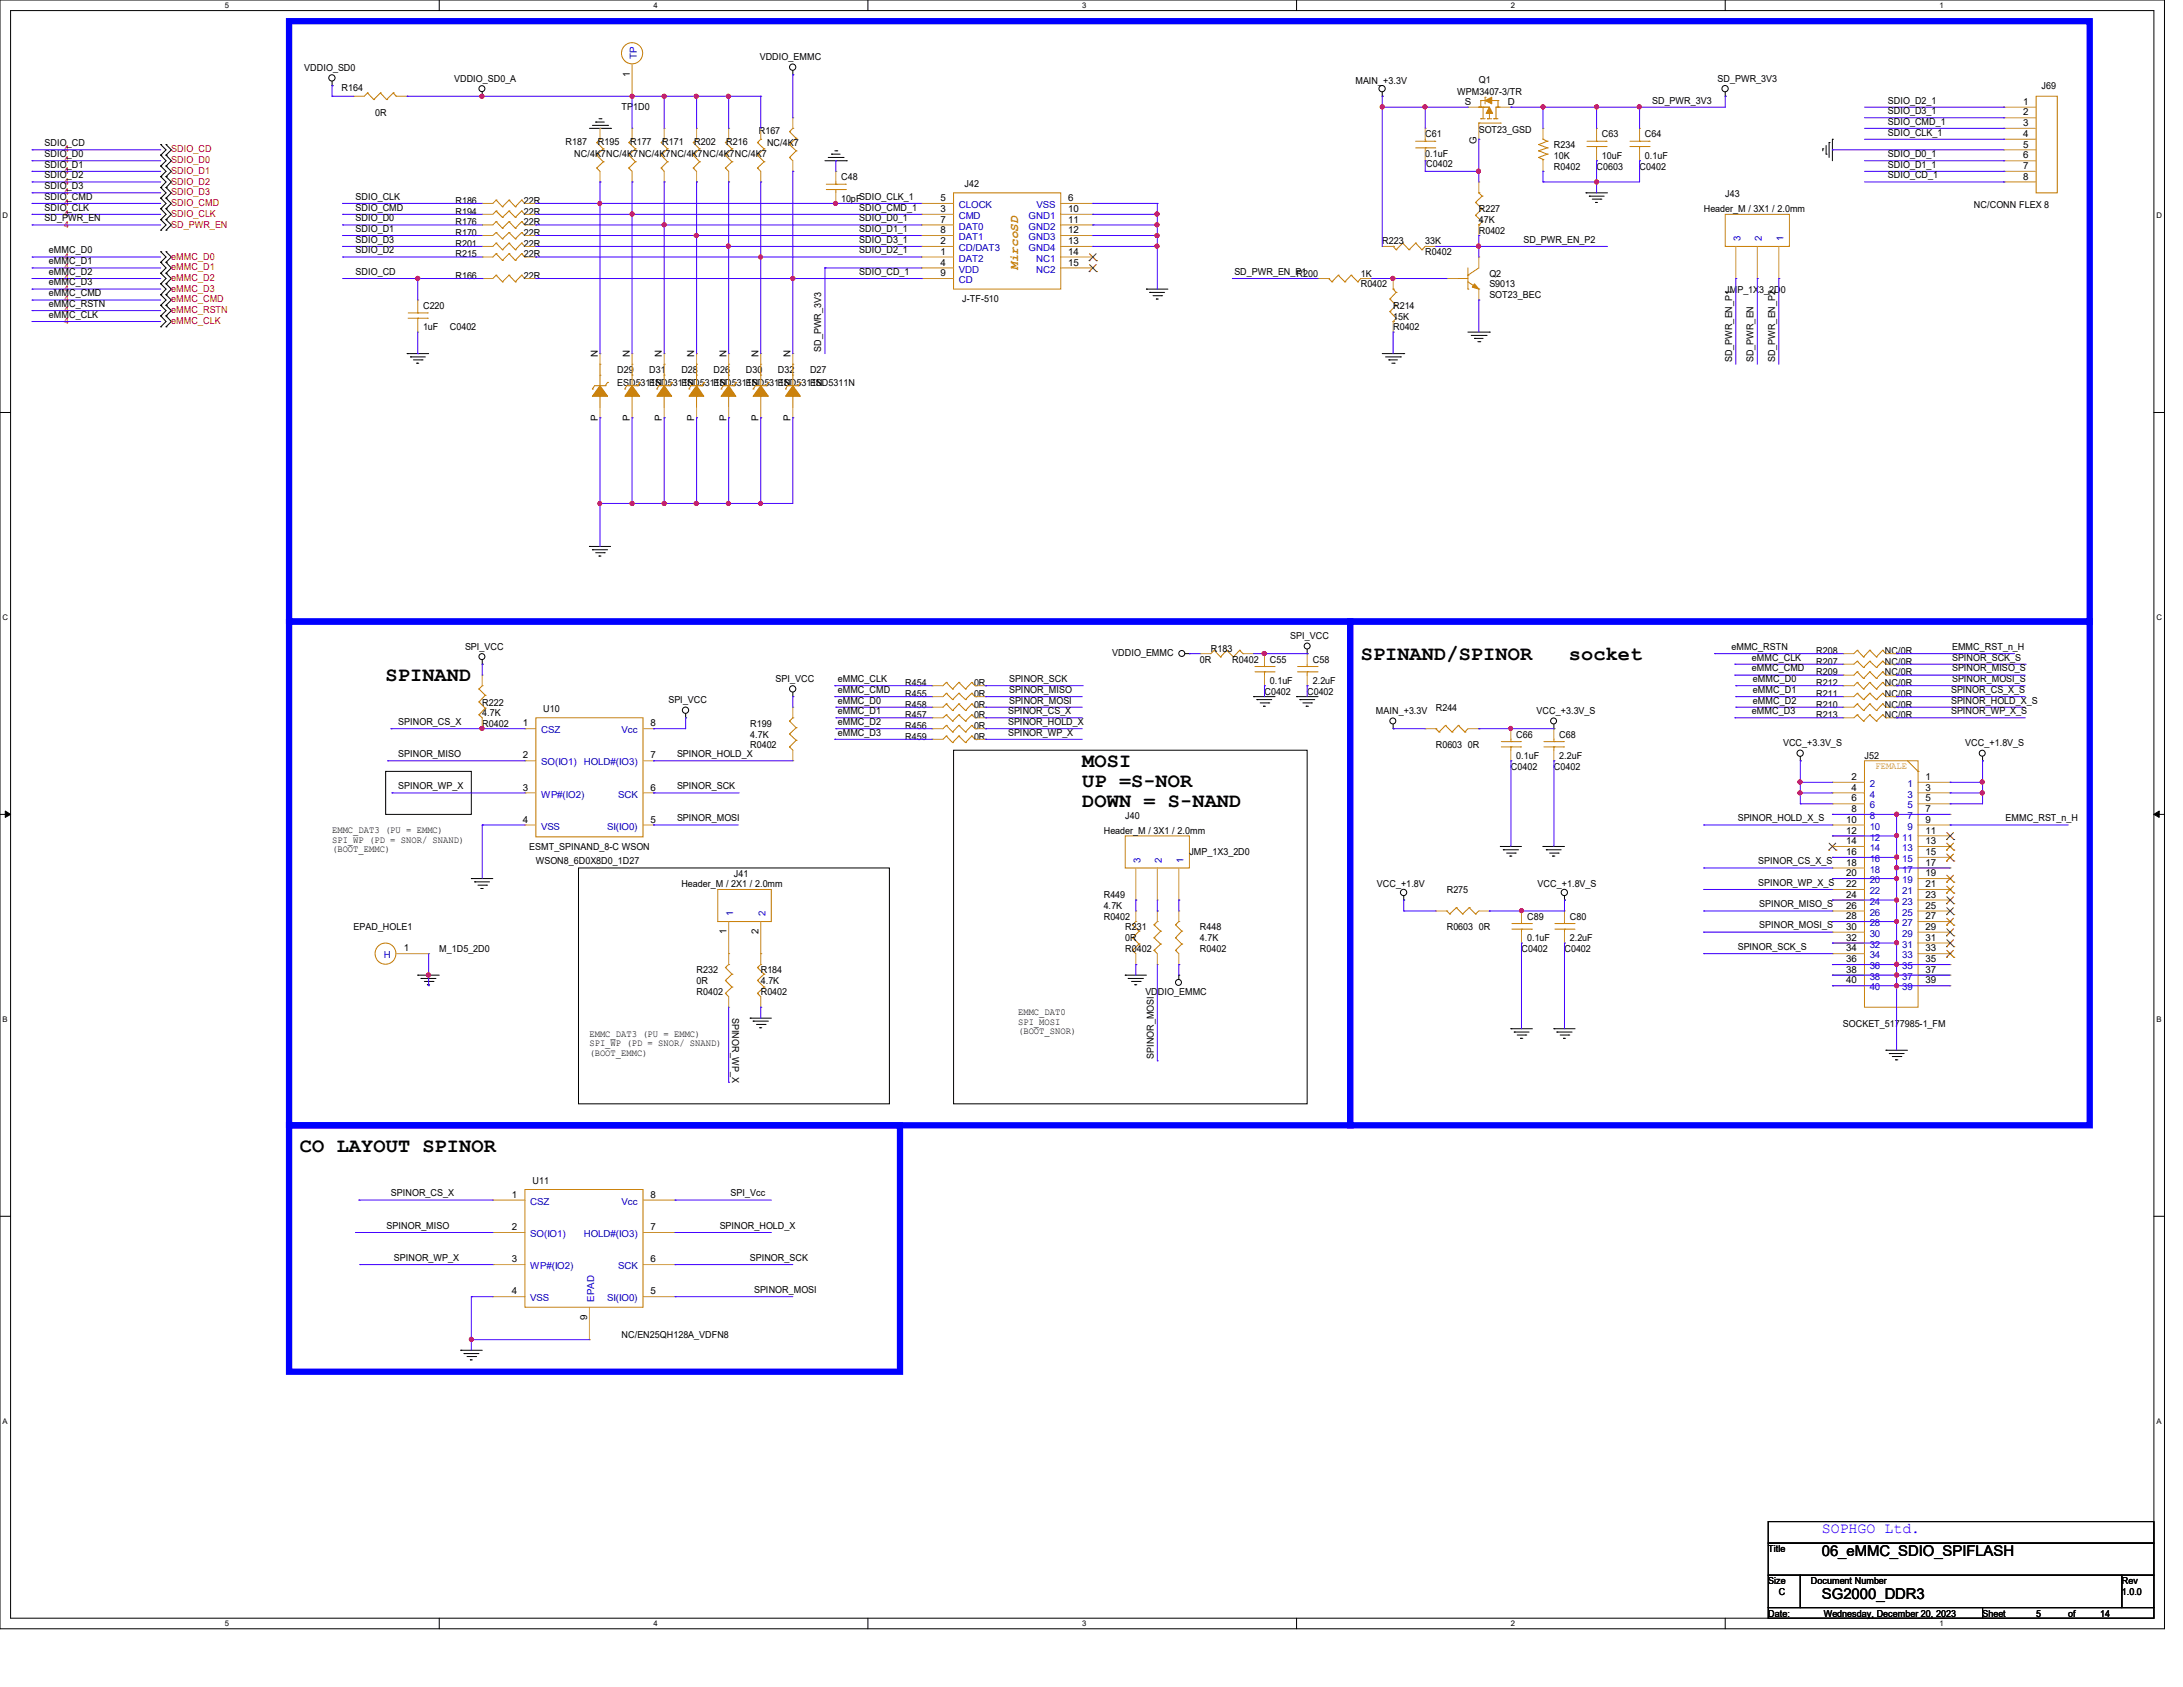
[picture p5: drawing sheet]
<svg xmlns="http://www.w3.org/2000/svg" width="279mm" height="216mm" viewBox="0 0 279 216" stroke-linecap="round" stroke-linejoin="round" font-family="sans-serif">
<defs><g id="words">
<g font-size="2.6">
<text x="49.4" y="87.1">SPINAND</text>
<text x="174.2" y="84.4">SPINAND/SPINOR</text>
<text x="200.8" y="84.4">socket</text>
<text x="138.5" y="98.1">MOSI</text>
<text x="138.5" y="100.7">UP =S-NOR</text>
<text x="138.5" y="103.3">DOWN = S-NAND</text>
<text x="38.4" y="147.5">CO LAYOUT SPINOR</text>
</g>
<text font-size="1.9" fill="#00f" x="233.2" y="196.2">SOPHGO Ltd.</text>
<g font-size="1.9">
<text x="233.2" y="199.2">06_eMMC_SDIO_SPIFLASH</text>
<text x="233.2" y="204.7">SG2000_DDR3</text>
</g>
<text font-size="1.6" fill="#cc8006" x="130.3" y="34.5" transform="rotate(-90 130.3 34.5)">MircoSD</text>
<g font-size="1.2">
<text x="38.9" y="9.1">VDDIO_SD0</text>
<text x="43.7" y="11.7">R164</text>
<text x="58.1" y="10.5">VDDIO_SD0_A</text>
<text x="80.6" y="9.9" transform="rotate(-90 80.6 9.9)">1</text>
<text x="97.2" y="7.7">VDDIO_EMMC</text>
<text x="173.5" y="10.7">MAIN_+3.3V</text>
<text x="189.3" y="10.6">Q1</text>
<text x="219.8" y="10.5">SD_PWR_3V3</text>
<text x="261.3" y="11.4">J69</text>
<text x="48" y="14.9">0R</text>
<text x="79.5" y="14.1">TP1D0</text>
<text x="97.1" y="17.2">R167</text>
<text x="182.4" y="17.6">C61</text>
<text x="186.5" y="12.1">WPM3407-3/TR</text>
<text x="187.5" y="13.4">S</text>
<text x="189.3" y="17">SOT23_GSD</text>
<text x="193" y="13.4">D</text>
<text x="205" y="17.6">C63</text>
<text x="210.5" y="17.6">C64</text>
<text x="211.4" y="13.3">SD_PWR_3V3</text>
<text x="241.6" y="13.3">SDIO_D2_1</text>
<text x="241.6" y="14.6">SDIO_D3_1</text>
<text x="241.6" y="16">SDIO_CMD_1</text>
<text x="241.6" y="17.4">SDIO_CLK_1</text>
<text x="258.9" y="13.4">1</text>
<text x="258.9" y="14.8">2</text>
<text x="258.9" y="16.1">3</text>
<text x="258.9" y="17.5">4</text>
<text x="5.7" y="20.1">SDIO_D0</text>
<text x="5.7" y="21.5">SDIO_D1</text>
<text x="5.7" y="22.8">SDIO_D2</text>
<text x="5.7" y="18.7">SDIO_CD</text>
<text x="72.4" y="18.5">R187</text>
<text x="73.5" y="20.1">NC/4K7NC/4K7NC/4K7NC/4K7NC/4K7NC/4K7</text>
<text x="76.5" y="18.5">R195</text>
<text x="80.6" y="18.5">R177</text>
<text x="84.7" y="18.5">R171</text>
<text x="88.9" y="18.5">R202</text>
<text x="93" y="18.5">R216</text>
<text x="98.2" y="18.7">NC/4K7</text>
<text x="107.7" y="23.1">C48</text>
<text x="123.4" y="23.9">J42</text>
<text x="182.4" y="20.1">0.1uF</text>
<text x="182.5" y="21.4">C0402</text>
<text x="189" y="18.4" transform="rotate(-90 189 18.4)">G</text>
<text x="198.9" y="19">R234</text>
<text x="198.9" y="20.3">10K</text>
<text x="198.9" y="21.7">R0402</text>
<text x="204.3" y="21.7">C0603</text>
<text x="205" y="20.3">10uF</text>
<text x="209.8" y="21.7">C0402</text>
<text x="210.5" y="20.3">0.1uF</text>
<text x="241.6" y="20.1">SDIO_D0_1</text>
<text x="241.6" y="21.5">SDIO_D1_1</text>
<text x="241.6" y="22.8">SDIO_CD_1</text>
<text x="258.9" y="18.9">5</text>
<text x="258.9" y="20.3">6</text>
<text x="258.9" y="21.6">7</text>
<text x="258.9" y="23">8</text>
<text x="5.7" y="27">SDIO_CLK</text>
<text x="5.7" y="25.6">SDIO_CMD</text>
<text x="5.7" y="24.2">SDIO_D3</text>
<text x="5.7" y="28.3">SD_PWR_EN</text>
<text x="45.5" y="25.6">SDIO_CLK</text>
<text x="45.5" y="27">SDIO_CMD</text>
<text x="45.5" y="28.3">SDIO_D0</text>
<text x="45.5" y="29.7">SDIO_D1</text>
<text x="58.3" y="26.1">R186</text>
<text x="58.3" y="27.5">R194</text>
<text x="58.3" y="28.8">R176</text>
<text x="67" y="26.1">22R</text>
<text x="67" y="27.5">22R</text>
<text x="67" y="28.8">22R</text>
<text x="107.7" y="25.8">10pFSDIO_CLK_1</text>
<text x="110" y="27">SDIO_CMD_1</text>
<text x="110" y="28.3">SDIO_D0_1</text>
<text x="110" y="29.7">SDIO_D1_1</text>
<text x="120.4" y="25.7">5</text>
<text x="120.4" y="27.1">3</text>
<text x="120.4" y="28.5">7</text>
<text x="120.4" y="29.8">8</text>
<text x="136.7" y="25.7">6</text>
<text x="136.7" y="27.1">10</text>
<text x="136.7" y="28.5">11</text>
<text x="136.7" y="29.8">12</text>
<text x="189.3" y="27.2">R227</text>
<text x="189.3" y="28.6">47K</text>
<text x="189.3" y="29.9">R0402</text>
<text x="218.1" y="27.2">Header_M / 3X1 / 2.0mm</text>
<text x="220.8" y="25.3">J43</text>
<text x="252.6" y="26.6">NC/CONN FLEX 8</text>
<text x="6.3" y="32.4">eMMC_D0</text>
<text x="6.3" y="33.8">eMMC_D1</text>
<text x="6.3" y="35.2">eMMC_D2</text>
<text x="45.5" y="31.1">SDIO_D3</text>
<text x="45.5" y="32.4">SDIO_D2</text>
<text x="45.5" y="35.2">SDIO_CD</text>
<text x="58.3" y="35.7">R166</text>
<text x="58.3" y="30.2">R170</text>
<text x="58.3" y="31.6">R201</text>
<text x="58.3" y="32.9">R215</text>
<text x="67" y="35.7">22R</text>
<text x="67" y="30.2">22R</text>
<text x="67" y="31.6">22R</text>
<text x="67" y="32.9">22R</text>
<text x="110" y="31.1">SDIO_D3_1</text>
<text x="110" y="32.4">SDIO_D2_1</text>
<text x="110" y="35.2">SDIO_CD_1</text>
<text x="120.4" y="31.2">2</text>
<text x="120.4" y="32.6">1</text>
<text x="120.4" y="34">4</text>
<text x="120.4" y="35.3">9</text>
<text x="136.7" y="34">15</text>
<text x="136.7" y="32.6">14</text>
<text x="136.7" y="31.2">13</text>
<text x="158" y="35.2">SD_PWR_EN_P1</text>
<text x="165.9" y="35.4">R200</text>
<text x="174.2" y="35.4">1K</text>
<text x="176.9" y="31.3">R223</text>
<text x="182.4" y="31.3">33K</text>
<text x="182.4" y="32.7">R0402</text>
<text x="190.6" y="35.4">Q2</text>
<text x="195" y="31.1">SD_PWR_EN_P2</text>
<text x="6.3" y="36.5">eMMC_D3</text>
<text x="6.3" y="37.9">eMMC_CMD</text>
<text x="6.3" y="40.7">eMMC_CLK</text>
<text x="6.3" y="39.3">eMMC_RSTN</text>
<text x="54.1" y="39.5">C220</text>
<text x="123.1" y="38.7">J-TF-510</text>
<text x="174.2" y="36.8">R0402</text>
<text x="178.3" y="39.5">R214</text>
<text x="178.3" y="40.9">15K</text>
<text x="190.6" y="36.8">S9013</text>
<text x="190.6" y="38.1">SOT23_BEC</text>
<text x="220.8" y="37.5">JMP_1X3_2D0</text>
<text x="54.1" y="42.3">1uF</text>
<text x="57.6" y="42.3">C0402</text>
<text x="76.5" y="45.6" transform="rotate(-90 76.5 45.6)">N</text>
<text x="79" y="47.8">D29</text>
<text x="80.6" y="45.6" transform="rotate(-90 80.6 45.6)">N</text>
<text x="83.1" y="47.8">D31</text>
<text x="84.7" y="45.6" transform="rotate(-90 84.7 45.6)">N</text>
<text x="87.2" y="47.8">D28</text>
<text x="88.9" y="45.6" transform="rotate(-90 88.9 45.6)">N</text>
<text x="91.3" y="47.8">D26</text>
<text x="93" y="45.6" transform="rotate(-90 93 45.6)">N</text>
<text x="95.5" y="47.8">D30</text>
<text x="97.1" y="45.6" transform="rotate(-90 97.1 45.6)">N</text>
<text x="99.6" y="47.8">D32</text>
<text x="101.2" y="45.6" transform="rotate(-90 101.2 45.6)">N</text>
<text x="103.7" y="47.8">D27</text>
<text x="105.1" y="45" transform="rotate(-90 105.1 45)">SD_PWR_3V3</text>
<text x="178.3" y="42.3">R0402</text>
<text x="221.7" y="46.4" transform="rotate(-90 221.7 46.4)">SD_PWR_EN_P1</text>
<text x="224.4" y="46.4" transform="rotate(-90 224.4 46.4)">SD_PWR_EN</text>
<text x="227.2" y="46.4" transform="rotate(-90 227.2 46.4)">SD_PWR_EN_P2</text>
<text x="76.5" y="53.9" transform="rotate(-90 76.5 53.9)">P</text>
<text x="79" y="49.4">ESD5311N</text>
<text x="80.6" y="53.9" transform="rotate(-90 80.6 53.9)">P</text>
<text x="83.1" y="49.4">ESD5311N</text>
<text x="84.7" y="53.9" transform="rotate(-90 84.7 53.9)">P</text>
<text x="87.2" y="49.4">ESD5311N</text>
<text x="88.9" y="53.9" transform="rotate(-90 88.9 53.9)">P</text>
<text x="91.3" y="49.4">ESD5311N</text>
<text x="93" y="53.9" transform="rotate(-90 93 53.9)">P</text>
<text x="95.5" y="49.4">ESD5311N</text>
<text x="97.1" y="53.9" transform="rotate(-90 97.1 53.9)">P</text>
<text x="99.6" y="49.4">ESD5311N</text>
<text x="101.2" y="53.9" transform="rotate(-90 101.2 53.9)">P</text>
<text x="103.7" y="49.4">ESD5311N</text>
<text x="59.5" y="83.1">SPI_VCC</text>
<text x="142.4" y="84">VDDIO_EMMC</text>
<text x="155" y="83.4">R183</text>
<text x="165.1" y="81.8">SPI_VCC</text>
<text x="221.6" y="83.2">eMMC_RSTN</text>
<text x="232.4" y="83.7">R208</text>
<text x="241.3" y="83.7">NC/0R</text>
<text x="249.8" y="83.2">EMMC_RST_n_H</text>
<text x="85.6" y="90">SPI_VCC</text>
<text x="99.3" y="87.2">SPI_VCC</text>
<text x="107.2" y="87.3">eMMC_CLK</text>
<text x="107.2" y="88.7">eMMC_CMD</text>
<text x="115.9" y="87.8">R454</text>
<text x="115.9" y="89.2">R455</text>
<text x="124.7" y="87.8">0R</text>
<text x="124.7" y="89.2">0R</text>
<text x="129.2" y="87.3">SPINOR_SCK</text>
<text x="129.2" y="88.7">SPINOR_MISO</text>
<text x="153.6" y="84.8">0R</text>
<text x="157.7" y="84.8">R0402</text>
<text x="161.8" y="88.9">C0402</text>
<text x="162.5" y="84.8">C55</text>
<text x="162.5" y="87.5">0.1uF</text>
<text x="167.3" y="88.9">C0402</text>
<text x="168" y="84.8">C58</text>
<text x="168" y="87.5">2.2uF</text>
<text x="224.2" y="84.5">eMMC_CLK</text>
<text x="224.2" y="85.9">eMMC_CMD</text>
<text x="224.4" y="87.3">eMMC_D0</text>
<text x="224.4" y="88.7">eMMC_D1</text>
<text x="232.4" y="89.2">R211</text>
<text x="232.4" y="85">R207</text>
<text x="232.4" y="86.4">R209</text>
<text x="232.4" y="87.8">R212</text>
<text x="241.3" y="89.2">NC/0R</text>
<text x="241.3" y="85">NC/0R</text>
<text x="241.3" y="86.4">NC/0R</text>
<text x="241.3" y="87.8">NC/0R</text>
<text x="249.7" y="88.7">SPINOR_CS_X_S</text>
<text x="249.8" y="87.3">SPINOR_MOSI_S</text>
<text x="249.8" y="84.5">SPINOR_SCK_S</text>
<text x="249.8" y="85.9">SPINOR_MISO_S</text>
<text x="51" y="92.8">SPINOR_CS_X</text>
<text x="61.7" y="90.3">R222</text>
<text x="61.7" y="91.7">4.7K</text>
<text x="61.7" y="93">R0402</text>
<text x="66.9" y="93">1</text>
<text x="69.5" y="91.1">U10</text>
<text x="83.3" y="93">8</text>
<text x="96" y="93">R199</text>
<text x="96" y="94.4">4.7K</text>
<text x="96" y="95.8">R0402</text>
<text x="107.2" y="90">eMMC_D0</text>
<text x="107.2" y="91.4">eMMC_D1</text>
<text x="107.2" y="92.8">eMMC_D2</text>
<text x="107.2" y="94.1">eMMC_D3</text>
<text x="115.9" y="90.6">R458</text>
<text x="115.9" y="91.9">R457</text>
<text x="115.9" y="93.3">R456</text>
<text x="115.9" y="94.7">R459</text>
<text x="124.7" y="90.6">0R</text>
<text x="124.7" y="91.9">0R</text>
<text x="124.7" y="93.3">0R</text>
<text x="124.7" y="94.7">0R</text>
<text x="129" y="91.4">SPINOR_CS_X</text>
<text x="129" y="92.8">SPINOR_HOLD_X</text>
<text x="129" y="94.1">SPINOR_WP_X</text>
<text x="129.2" y="90">SPINOR_MOSI</text>
<text x="176.1" y="91.4">MAIN_+3.3V</text>
<text x="183.8" y="91">R244</text>
<text x="183.8" y="95.8">R0603</text>
<text x="187.9" y="95.8">0R</text>
<text x="194.1" y="94.4">C66</text>
<text x="196.7" y="91.4">VCC_+3.3V_S</text>
<text x="199.6" y="94.4">C68</text>
<text x="224.2" y="91.4">eMMC_D3</text>
<text x="224.4" y="90">eMMC_D2</text>
<text x="228.2" y="95.5">VCC_+3.3V_S</text>
<text x="232.4" y="90.6">R210</text>
<text x="232.4" y="91.9">R213</text>
<text x="241.3" y="90.6">NC/0R</text>
<text x="241.3" y="91.9">NC/0R</text>
<text x="249.7" y="90">SPINOR_HOLD_X_S</text>
<text x="249.7" y="91.4">SPINOR_WP_X_S</text>
<text x="251.5" y="95.5">VCC_+1.8V_S</text>
<text x="51" y="96.9">SPINOR_MISO</text>
<text x="51" y="101">SPINOR_WP_X</text>
<text x="66.9" y="97.1">2</text>
<text x="66.9" y="101.2">3</text>
<text x="83.3" y="101.2">6</text>
<text x="83.3" y="97.1">7</text>
<text x="86.7" y="96.9">SPINOR_HOLD_X</text>
<text x="86.7" y="101">SPINOR_SCK</text>
<text x="193.4" y="98.5">C0402</text>
<text x="194.1" y="97.2">0.1uF</text>
<text x="198.9" y="98.5">C0402</text>
<text x="199.6" y="97.2">2.2uF</text>
<text x="237" y="99.8">2</text>
<text x="237" y="101.2">4</text>
<text x="238.6" y="97.2">J52</text>
<text x="246.5" y="99.8">1</text>
<text x="246.5" y="101.2">3</text>
<text x="42.5" y="106.6">EMMC_DAT3 (PU = EMMC)</text>
<text x="42.5" y="107.8">SPI_WP (PD = SNOR/ SNAND)</text>
<text x="66.9" y="105.3">4</text>
<text x="83.3" y="105.3">5</text>
<text x="86.7" y="105.1">SPINOR_MOSI</text>
<text x="141.3" y="106.7">Header_M / 3X1 / 2.0mm</text>
<text x="144" y="104.8">J40</text>
<text x="222.4" y="105.1">SPINOR_HOLD_X_S</text>
<text x="236.3" y="105.3">10</text>
<text x="236.3" y="106.7">12</text>
<text x="237" y="102.6">6</text>
<text x="237" y="103.9">8</text>
<text x="246.5" y="102.6">5</text>
<text x="246.5" y="103.9">7</text>
<text x="246.5" y="105.3">9</text>
<text x="246.5" y="106.7">11</text>
<text x="256.7" y="105.1">EMMC_RST_n_H</text>
<text x="42.5" y="109">(BOOT_EMMC)</text>
<text x="67.7" y="108.8">ESMT_SPINAND_8-C WSON</text>
<text x="68.6" y="110.6">WSON8_6D0X8D0_1D27</text>
<text x="87.2" y="113.6">Header_M / 2X1 / 2.0mm</text>
<text x="93.9" y="112.2">J41</text>
<text x="152.2" y="109.5">JMP_1X3_2D0</text>
<text x="176.2" y="113.6">VCC_+1.8V</text>
<text x="196.8" y="113.6">VCC_+1.8V_S</text>
<text x="225" y="110.6">SPINOR_CS_X_S</text>
<text x="225" y="113.4">SPINOR_WP_X_S</text>
<text x="236.3" y="108">14</text>
<text x="236.3" y="109.4">16</text>
<text x="236.3" y="110.8">18</text>
<text x="236.3" y="112.1">20</text>
<text x="236.3" y="113.5">22</text>
<text x="246.5" y="108">13</text>
<text x="246.5" y="109.4">15</text>
<text x="246.5" y="110.8">17</text>
<text x="246.5" y="112.1">19</text>
<text x="246.5" y="113.5">21</text>
<text x="45.3" y="119.1">EPAD_HOLE1</text>
<text x="93" y="119.6" transform="rotate(-90 93 119.6)">1</text>
<text x="97.1" y="119.6" transform="rotate(-90 97.1 119.6)">2</text>
<text x="141.3" y="115">R449</text>
<text x="141.3" y="116.3">4.7K</text>
<text x="141.3" y="117.7">R0402</text>
<text x="144" y="119.1">R231</text>
<text x="153.6" y="119.1">R448</text>
<text x="185.2" y="114.3">R275</text>
<text x="185.2" y="119.1">R0603</text>
<text x="189.3" y="119.1">0R</text>
<text x="195.4" y="117.7">C89</text>
<text x="200.9" y="117.7">C80</text>
<text x="225.2" y="116.1">SPINOR_MISO_S</text>
<text x="225.2" y="118.8">SPINOR_MOSI_S</text>
<text x="236.3" y="114.9">24</text>
<text x="236.3" y="116.3">26</text>
<text x="236.3" y="117.6">28</text>
<text x="236.3" y="119">30</text>
<text x="246.5" y="114.9">23</text>
<text x="246.5" y="116.3">25</text>
<text x="246.5" y="117.6">27</text>
<text x="246.5" y="119">29</text>
<text x="51.7" y="121.7">1</text>
<text x="56.2" y="121.8">M_1D5_2D0</text>
<text x="89.2" y="124.6">R232</text>
<text x="89.2" y="125.9">0R</text>
<text x="97.4" y="124.6">R184</text>
<text x="97.4" y="125.9">4.7K</text>
<text x="144" y="120.4">0R</text>
<text x="144" y="121.8">R0402</text>
<text x="153.6" y="120.4">4.7K</text>
<text x="153.6" y="121.8">R0402</text>
<text x="194.7" y="121.8">C0402</text>
<text x="195.4" y="120.4">0.1uF</text>
<text x="200.2" y="121.8">C0402</text>
<text x="200.9" y="120.4">2.2uF</text>
<text x="222.4" y="121.6">SPINOR_SCK_S</text>
<text x="236.3" y="120.4">32</text>
<text x="236.3" y="121.7">34</text>
<text x="236.3" y="123.1">36</text>
<text x="236.3" y="124.5">38</text>
<text x="236.3" y="125.9">40</text>
<text x="246.5" y="120.4">31</text>
<text x="246.5" y="121.7">33</text>
<text x="246.5" y="123.1">35</text>
<text x="246.5" y="124.5">37</text>
<text x="246.5" y="125.9">39</text>
<text x="89.2" y="127.3">R0402</text>
<text x="93.7" y="130.3" transform="rotate(90 93.7 130.3)">SPINOR_WP_X</text>
<text x="97.4" y="127.3">R0402</text>
<text x="130.3" y="129.9">EMMC_DAT0</text>
<text x="130.3" y="131.1">SPI_MOSI</text>
<text x="146.6" y="127.3">VDDIO_EMMC</text>
<text x="235.9" y="131.4">SOCKET_5177985-1_FM</text>
<text x="75.4" y="132.7">EMMC_DAT3 (PU = EMMC)</text>
<text x="75.4" y="133.9">SPI_WP (PD = SNOR/ SNAND)</text>
<text x="75.4" y="135.1">(BOOT_EMMC)</text>
<text x="130.3" y="132.4">(BOOT_SNOR)</text>
<text x="147.7" y="135.5" transform="rotate(-90 147.7 135.5)">SPINOR_MOSI</text>
<text x="50" y="153.1">SPINOR_CS_X</text>
<text x="65.5" y="153.3">1</text>
<text x="68.2" y="151.5">U11</text>
<text x="83.3" y="153.3">8</text>
<text x="93.5" y="153.1">SPI_Vcc</text>
<text x="49.5" y="157.3">SPINOR_MISO</text>
<text x="50.4" y="161.4">SPINOR_WP_X</text>
<text x="65.5" y="157.4">2</text>
<text x="65.5" y="161.5">3</text>
<text x="83.3" y="161.5">6</text>
<text x="83.3" y="157.4">7</text>
<text x="92.1" y="157.3">SPINOR_HOLD_X</text>
<text x="96" y="161.4">SPINOR_SCK</text>
<text x="65.5" y="165.6">4</text>
<text x="83.3" y="165.6">5</text>
<text x="96.5" y="165.5">SPINOR_MOSI</text>
<text x="75.1" y="168.9" transform="rotate(-90 75.1 168.9)">9</text>
<text x="79.5" y="171.2">NC/EN25QH128A_VDFN8</text>
<text x="226.3" y="198.6">Title</text>
<text x="226.3" y="202.7">Size</text>
<text x="231.8" y="202.7">Document Number</text>
<text x="271.6" y="202.7">Rev</text>
<text x="226.3" y="206.9">Date:</text>
<text x="227.7" y="204.1">C</text>
<text x="233.4" y="206.9">Wednesday, December 20, 2023</text>
<text x="253.7" y="206.9">Sheet</text>
<text x="260.6" y="206.9">5</text>
<text x="264.7" y="206.9">of</text>
<text x="268.8" y="206.9">14</text>
<text x="271.6" y="204.1">1.0.0</text>
</g>
<g font-size="1.2" fill="#00c">
<text x="81.5" y="7.5" transform="rotate(-90 81.5 7.5)">TP</text>
<text x="122.7" y="26.6">CLOCK</text>
<text x="122.7" y="28">CMD</text>
<text x="122.7" y="29.4">DAT0</text>
<text x="131.7" y="28">GND1</text>
<text x="131.7" y="29.4">GND2</text>
<text x="132.7" y="26.6">VSS</text>
<text x="122.7" y="30.7">DAT1</text>
<text x="122.7" y="32.1">CD/DAT3</text>
<text x="122.7" y="33.5">DAT2</text>
<text x="122.7" y="34.9">VDD</text>
<text x="131.7" y="30.7">GND3</text>
<text x="131.7" y="32.1">GND4</text>
<text x="132.6" y="34.9">NC2</text>
<text x="132.6" y="33.5">NC1</text>
<text x="222.8" y="30.9" transform="rotate(-90 222.8 30.9)">3</text>
<text x="225.5" y="30.9" transform="rotate(-90 225.5 30.9)">2</text>
<text x="228.3" y="30.9" transform="rotate(-90 228.3 30.9)">1</text>
<text x="122.7" y="36.2">CD</text>
<text x="69.3" y="93.9">CSZ</text>
<text x="79.5" y="93.9">Vcc</text>
<text x="69.3" y="98">SO(IO1)</text>
<text x="74.7" y="98">HOLD#(IO3)</text>
<text x="239.3" y="100.7">2</text>
<text x="244.1" y="100.7">1</text>
<text x="69.3" y="102.1">WP#(IO2)</text>
<text x="69.3" y="106.2">VSS</text>
<text x="77.7" y="106.2">SI(IO0)</text>
<text x="79.1" y="102.1">SCK</text>
<text x="239.3" y="102.1">4</text>
<text x="239.3" y="103.5">6</text>
<text x="239.3" y="104.8">8</text>
<text x="239.3" y="106.2">10</text>
<text x="239.3" y="107.6">12</text>
<text x="243.5" y="107.6">11</text>
<text x="244.1" y="102.1">3</text>
<text x="244.1" y="103.5">5</text>
<text x="244.1" y="104.8">7</text>
<text x="244.1" y="106.2">9</text>
<text x="146" y="110.4" transform="rotate(-90 146 110.4)">3</text>
<text x="148.7" y="110.4" transform="rotate(-90 148.7 110.4)">2</text>
<text x="151.5" y="110.4" transform="rotate(-90 151.5 110.4)">1</text>
<text x="239.3" y="108.9">14</text>
<text x="239.3" y="110.3">16</text>
<text x="239.3" y="111.7">18</text>
<text x="239.3" y="113">20</text>
<text x="243.5" y="108.9">13</text>
<text x="243.5" y="110.3">15</text>
<text x="243.5" y="111.7">17</text>
<text x="243.5" y="113">19</text>
<text x="93.9" y="117.3" transform="rotate(-90 93.9 117.3)">1</text>
<text x="98" y="117.3" transform="rotate(-90 98 117.3)">2</text>
<text x="239.3" y="114.4">22</text>
<text x="239.3" y="115.8">24</text>
<text x="239.3" y="117.2">26</text>
<text x="239.3" y="118.5">28</text>
<text x="239.3" y="119.9">30</text>
<text x="243.5" y="114.4">21</text>
<text x="243.5" y="115.8">23</text>
<text x="243.5" y="117.2">25</text>
<text x="243.5" y="118.5">27</text>
<text x="243.5" y="119.9">29</text>
<text x="49.1" y="122.6">H</text>
<text x="239.3" y="121.3">32</text>
<text x="239.3" y="122.6">34</text>
<text x="239.3" y="124">36</text>
<text x="239.3" y="125.4">38</text>
<text x="243.5" y="121.3">31</text>
<text x="243.5" y="122.6">33</text>
<text x="243.5" y="124">35</text>
<text x="243.5" y="125.4">37</text>
<text x="239.3" y="126.7">40</text>
<text x="243.5" y="126.7">39</text>
<text x="67.9" y="154.2">CSZ</text>
<text x="79.5" y="154.2">Vcc</text>
<text x="67.9" y="158.3">SO(IO1)</text>
<text x="74.7" y="158.3">HOLD#(IO3)</text>
<text x="67.9" y="162.4">WP#(IO2)</text>
<text x="67.9" y="166.5">VSS</text>
<text x="76" y="166.6" transform="rotate(-90 76 166.6)">EPAD</text>
<text x="77.7" y="166.5">SI(IO0)</text>
<text x="79.1" y="162.4">SCK</text>
</g>
<g font-size="1.2" fill="#f00">
<text x="8.2" y="20.9">4</text>
<text x="8.2" y="22.3">4</text>
<text x="8.2" y="23.6">4</text>
<text x="8.2" y="19.5">4</text>
<text x="21.9" y="20.9">SDIO_D0</text>
<text x="21.9" y="22.3">SDIO_D1</text>
<text x="21.9" y="23.6">SDIO_D2</text>
<text x="21.9" y="19.5">SDIO_CD</text>
<text x="8.2" y="25">4</text>
<text x="8.2" y="26.4">4</text>
<text x="8.2" y="27.7">4</text>
<text x="8.2" y="29.1">4</text>
<text x="21.9" y="25">SDIO_D3</text>
<text x="21.9" y="26.4">SDIO_CMD</text>
<text x="21.9" y="27.7">SDIO_CLK</text>
<text x="21.9" y="29.1">SD_PWR_EN</text>
<text x="8.2" y="36">4</text>
<text x="8.2" y="34.6">4</text>
<text x="8.2" y="33.2">4</text>
<text x="21.9" y="36">eMMC_D2</text>
<text x="21.9" y="34.6">eMMC_D1</text>
<text x="21.9" y="33.2">eMMC_D0</text>
<text x="8.2" y="41.4">4</text>
<text x="8.2" y="40.1">4</text>
<text x="8.2" y="38.7">4</text>
<text x="8.2" y="37.3">4</text>
<text x="21.9" y="41.4">eMMC_CLK</text>
<text x="21.9" y="40.1">eMMC_RSTN</text>
<text x="21.9" y="38.7">eMMC_CMD</text>
<text x="21.9" y="37.3">eMMC_D3</text>
</g>
<text font-size="1.2" fill="#cc8006" x="240" y="98.4">FEMALE</text>
<g font-size="1">
<text x="28.8" y="1">5</text>
<text x="83.7" y="1">4</text>
<text x="138.5" y="1">3</text>
<text x="193.4" y="1">2</text>
<text x="248.2" y="1">1</text>
<text x=".3" y="27.9">D</text>
<text x="276" y="27.9">D</text>
<text x=".3" y="79.4">C</text>
<text x="276" y="79.4">C</text>
<text x=".3" y="130.8">B</text>
<text x="276" y="130.8">B</text>
<text x=".3" y="182.2">A</text>
<text x="276" y="182.2">A</text>
<text x="28.8" y="208.1">5</text>
<text x="83.7" y="208.1">4</text>
<text x="138.5" y="208.1">3</text>
<text x="193.4" y="208.1">2</text>
<text x="248.2" y="208.1">1</text>
</g>
</g></defs>
<path d="M0 0h277v208.4h-277zM1.4 1.4h274.3v205.7h-274.3z" fill="none" stroke="#000" stroke-width=".13"/>
<g fill="#fff">
<path d="M28.8 .1h.5v1.1h-.5z"/>
<path d="M28.8 207.2h.5v1.1h-.5z"/>
</g>
<path d="M56.2 0v1.4M56.2 207.1v1.3" fill="none" stroke="#000" stroke-width=".13"/>
<g fill="#fff">
<path d="M83.7 .1h.5v1.1h-.5z"/>
<path d="M83.7 207.2h.5v1.1h-.5z"/>
</g>
<path d="M111.1 0v1.4M111.1 207.1v1.3" fill="none" stroke="#000" stroke-width=".13"/>
<g fill="#fff">
<path d="M138.5 .1h.6v1.1h-.6z"/>
<path d="M138.5 207.2h.6v1.1h-.6z"/>
</g>
<path d="M165.9 0v1.4M165.9 207.1v1.3" fill="none" stroke="#000" stroke-width=".13"/>
<g fill="#fff">
<path d="M193.4 .1h.5v1.1h-.5z"/>
<path d="M193.4 207.2h.5v1.1h-.5z"/>
</g>
<path d="M220.8 0v1.4M220.8 207.1v1.3" fill="none" stroke="#000" stroke-width=".13"/>
<g fill="#fff">
<path d="M248.2 .1h.6v1.1h-.6z"/>
<path d="M248.2 207.2h.6v1.1h-.6z"/>
<path d="M.3 27.1h.8v1.1h-.8z"/>
<path d="M276 27.1h.7v1.1h-.7z"/>
<path d="M.3 78.5h.8v1.1h-.8z"/>
<path d="M276 78.5h.7v1.1h-.7z"/>
</g>
<path d="M0 52.8h1.4M275.7 52.8h1.3" fill="none" stroke="#000" stroke-width=".13"/>
<g fill="#fff">
<path d="M.3 129.9h.7v1.1h-.7z"/>
<path d="M276 129.9h.6v1.1h-.6z"/>
</g>
<path d="M0 104.2h1.4M275.7 104.2h1.3" fill="none" stroke="#000" stroke-width=".13"/>
<path d="M.7 103.8l.7 .4-.7 .4zM275.7 104.2l.7-.4v.8z" fill="#000" stroke="#000" stroke-width=".13"/>
<g fill="#fff">
<path d="M.3 181.4h.7v1.1h-.7z"/>
<path d="M276 181.4h.6v1.1h-.6z"/>
</g>
<g fill="none" stroke="#000" stroke-width=".13">
<path d="M20.6 19.9h.1M20.6 18.5h.1M20.6 19.9l.7 .7-.7 .7M20.6 18.5l.7 .7-.7 .7M21.3 19.9h.1M21.3 18.5h.1M21.3 19.9l.6 .7-.6 .7M21.3 18.5l.6 .7-.6 .7M42.5 11h.1M42.5 10.4v.6M61.7 12.3h.1M61.7 11.8v.5"/>
<path d="M75.4 16.4h2.7M75.8 16h2M76.2 15.6h.1M76.2 15.6h1.1M76.7 15.2h.2M76.9 15.2h.1M77.8 16h.1M78.1 16.4h.1M101.5 9.6h.1M101.5 9v.6M106.4 19.7h.1M106.4 19.7h1.1"/>
<path d="M106.8 19.3h.3M107.1 19.3h.1M176.9 12.3h.1M176.9 11.8v.5M220.8 12.3h.1M220.8 11.8v.5M233.3 19h.1M233.3 19v.3M233.7 19.7h.1M233.7 18.6v1.1M234.1 18.2h.1M234.1 18.2v2"/>
<path d="M234.5 17.8h.1M234.5 17.8v2.8M20.6 39.1h.1M20.6 37.7h.1M20.6 36.3h.1M20.6 35h.1M20.6 33.6h.1M20.6 32.2h.1M20.6 21.3h.1M20.6 22.6h.1M20.6 24h.1M20.6 25.4h.1"/>
<path d="M20.6 26.7h.1M20.6 28.1h.1M20.6 29.5h.1M20.6 39.1l.7 .7-.7 .6M20.6 37.7l.7 .7-.7 .7M20.6 36.3l.7 .7-.7 .7M20.6 35l.7 .6-.7 .7M20.6 33.6l.7 .7-.7 .7M20.6 32.2l.7 .7-.7 .7M20.6 21.3l.7 .6-.7 .7M20.6 22.6l.7 .7-.7 .7M20.6 24l.7 .7-.7 .7"/>
<path d="M20.6 25.4l.7 .6-.7 .7M20.6 26.7l.7 .7-.7 .7M20.6 28.1l.7 .7-.7 .7M21.3 39.1h.1M21.3 37.7h.1M21.3 36.3h.1M21.3 35h.1M21.3 33.6h.1M21.3 32.2h.1M21.3 21.3h.1M21.3 22.6h.1M21.3 24h.1"/>
<path d="M21.3 25.4h.1M21.3 26.7h.1M21.3 28.1h.1M21.3 29.5h.1M21.3 39.1l.6 .7-.6 .6M21.3 37.7l.6 .7-.6 .7M21.3 36.3l.6 .7-.6 .7M21.3 35l.6 .6-.6 .7M21.3 33.6l.6 .7-.6 .7M21.3 32.2l.6 .7-.6 .7M21.3 21.3l.6 .6-.6 .7M21.3 22.6l.6 .7-.6 .7"/>
<path d="M21.3 24l.6 .7-.6 .7M21.3 25.4l.6 .6-.6 .7M21.3 26.7l.6 .7-.6 .7M21.3 28.1l.6 .7-.6 .7M105.6 20.6h2.7M106 20.2h1.9M107.9 20.2h.1M108.3 20.6h.1M146.7 37h.1M146.7 37h2.8M147.2 37.4h.1M147.2 37.4h1.9"/>
<path d="M147.6 37.8h1.1M148 38.3h.1M148 38.3h.3M148.7 37.8h.1M203 24.7h.1M203 24.7h2.7M203.4 25.1h.1M203.4 25.1h1.9M203.8 25.5h1.1M204.2 25.9h.1M204.2 25.9h.3M204.9 25.5h.1"/>
<path d="M20.6 41.8h.1M20.6 40.4h.1M20.6 40.4l.7 .7-.7 .7M21.3 41.8h.1M21.3 40.4h.1M21.3 40.4l.6 .7-.6 .7M52.1 45.3h.1M52.1 45.3h2.8M52.5 45.7h.1M52.5 45.7h1.9M52.9 46.1h1.1M53.3 46.5h.1"/>
<path d="M53.3 46.5h.3M54 46.1h.1M176.9 45.3h2.8M177.3 45.7h1.9M177.8 46.1h.1M177.8 46.1h1.1M178.1 46.5h.3M178.4 46.5h.1M179.2 45.7h.1M179.7 45.3h.1M187.9 42.5h2.7M188.3 42.9h1.9"/>
<path d="M188.7 43.3h.1M188.7 43.3h1.1M189.1 43.7h.3M189.4 43.7h.1M190.2 42.9h.1M190.6 42.5h.1M75.4 69.9h.1M75.4 69.9h2.7M75.8 70.4h.1M75.8 70.4h2M76.2 70.7h1.1M76.7 71.2h.1"/>
<path d="M76.7 71.2h.2M77.3 70.7h.1M49.4 98.7h10.9v5.5h-10.9zM61.7 85h.1M61.7 84.5v.5M87.8 91.9h.1M87.8 91.3v.6M101.5 89.2h.1M101.5 88.6v.6M122 96h45.3v45.3h-45.3zM151.7 83.7h.5M152.2 83.7h.1"/>
<path d="M160.4 89.2h.1M160.4 89.2h2.8M160.9 89.5h.1M160.9 89.5h1.9M161.3 90h1.1M161.7 90.4h.1M161.7 90.4h.3M162.4 90h.1M165.9 89.2h.1M165.9 89.2h2.8M166.4 89.5h.1M166.4 89.5h1.9"/>
<path d="M166.8 90h1.1M167.2 90.4h.1M167.2 90.4h.3M167.3 83.7h.1M167.3 83.1v.6M167.9 90h.1M178.3 93.3h.1M178.3 92.7v.6M198.9 93.3h.1M198.9 92.7v.6M230.4 97.4h.1M230.4 96.8v.6"/>
<path d="M253.7 97.4h.1M253.7 96.8v.6M60.3 112.4h.1M60.3 112.4h2.8M60.7 112.9h.1M60.7 112.9h2M61.2 113.3h1.1M61.6 113.7h.1M61.6 113.7h.2M62.3 113.3h.1M74 111.1h39.8v30.2h-39.8zM179.7 115.2h.1"/>
<path d="M179.7 114.6v.6M192 108.3h.1M192 108.3h2.7M192.4 108.8h.1M192.4 108.8h2M192.8 109.2h1.1M193.3 109.6h.1M193.3 109.6h.2M193.9 109.2h.1M197.5 108.3h.1M197.5 108.3h2.7M197.9 108.8h.1"/>
<path d="M197.9 108.8h1.9M198.3 109.2h1.1M198.7 109.6h.1M198.7 109.6h.3M199.4 109.2h.1M200.2 115.2h.1M200.2 114.6v.6M53.5 124.8h.1M53.5 124.8h2.7M53.9 125.2h.1M53.9 125.2h1.9M54.3 125.6h1.1"/>
<path d="M54.7 126h.1M54.7 126h.3M55.4 125.6h.1M96 130.3h.1M96 130.3h2.7M96.4 130.7h.1M96.4 130.7h1.9M96.8 131.1h1.1M97.2 131.5h.1M97.2 131.5h.3M97.9 131.1h.1M144 124.8h.1"/>
<path d="M144 124.8h2.7M144.4 125.2h.1M144.4 125.2h1.9M144.8 125.6h1.1M145.2 126h.1M145.2 126h.3M145.9 125.6h.1M150.9 124.8h.1M150.9 124.8v.5M193.4 131.7h.1M193.4 131.7h2.7M193.8 132.1h.1"/>
<path d="M193.8 132.1h1.9M194.2 132.5h1.1M194.6 132.9h.1M194.6 132.9h.3M195.3 132.5h.1M198.9 131.7h.1M198.9 131.7h2.7M199.3 132.1h.1M199.3 132.1h1.9M199.7 132.5h1.1M200.1 132.9h.1M200.1 132.9h.3"/>
<path d="M200.8 132.5h.1M241.4 134.4h.1M241.4 134.4h2.7M241.8 134.8h.1M241.8 134.8h1.9M242.2 135.2h1.1M242.6 135.6h.1M242.6 135.6h.3M243.3 135.2h.1M0 155.7h1.4M275.7 155.7h1.3M59 172.8h.1"/>
<path d="M59 172.8h2.7M59.4 173.2h.1M59.4 173.2h1.9M59.8 173.6h1.1M60.2 174h.1M60.2 174h.3M60.9 173.6h.1M226.3 194.7h49.4v2.8h-49.4zM226.3 197.5h49.4v4.1h-49.4zM226.3 201.6h4.1v4.1h-4.1zM226.3 205.7h27.4v1.4h-27.4zM230.4 201.6h41.2v4.1h-41.2z"/>
<path d="M253.7 205.7h22v1.4h-22zM271.6 201.6h4.1v4.1h-4.1z"/>
<circle cx="42.5" cy="10" r=".4"/>
<circle cx="61.7" cy="11.3" r=".38"/>
<circle cx="101.5" cy="8.6" r=".4"/>
<circle cx="176.9" cy="11.3" r=".4"/>
<circle cx="220.8" cy="11.3" r=".4"/>
<circle cx="61.7" cy="84" r=".38"/>
<circle cx="87.7" cy="90.9" r=".4"/>
<circle cx="101.5" cy="88.2" r=".4"/>
<circle cx="151.3" cy="83.6" r=".38"/>
<circle cx="167.3" cy="82.7" r=".38"/>
<circle cx="178.3" cy="92.3" r=".38"/>
<circle cx="198.8" cy="92.3" r=".38"/>
<circle cx="230.4" cy="96.4" r=".4"/>
<circle cx="253.7" cy="96.4" r=".38"/>
<circle cx="179.6" cy="114.2" r=".4"/>
<circle cx="200.2" cy="114.2" r=".4"/>
<circle cx="150.8" cy="125.7" r=".38"/>
</g>
<path d="M37 2.7h230.5v76.8h-230.5zM37 79.5h135.8v64.5h-135.8zM172.8 79.5h94.7v64.5h-94.7zM37 144h78.2v31.6h-78.2z" fill="none" stroke="#00f" stroke-width=".8"/>
<g fill="none" stroke="#cc8006" stroke-width=".13">
<path d="M47 11.9h.1M47 11.9l-.4 .4M47 11.9l.8 .8M47.8 12.7h.1M48.7 11.9h.1M48.7 11.9l-.9 .8M48.7 11.9l.8 .8M49.5 12.7h.1M50.3 11.9h.1M50.3 11.9l-.8 .8M50.3 11.9l.4 .4M50.7 12.3h.1"/>
<path d="M76.4 19.9h.1M76.4 18.2h.1M76.4 19.9l.8 .8M76.4 18.2l.8 .8M76.8 17.8h.1M76.8 17.8l-.4 .4M77.2 19h.1M77.2 19l-.8 .9M80.5 19.9h.1M80.5 18.2h.1M80.5 19.9l.8 .8M80.5 18.2l.8 .8"/>
<path d="M80.9 17.8h.1M80.9 17.8l-.4 .4M81.3 19h.1M81.3 19l-.8 .9M84.6 19.9h.1M84.6 18.2h.1M84.6 19.9l.8 .8M84.6 18.2l.8 .8M85 17.8h.1M85 17.8l-.4 .4M85.4 19h.1M85.4 19l-.8 .9"/>
<path d="M88.7 19.9h.1M88.7 18.2h.1M88.7 19.9l.8 .8M88.7 18.2l.8 .8M89.2 17.8h.1M89.2 17.8l-.5 .4M89.5 19h.1M89.5 19l-.8 .9M92.8 19.9h.1M92.8 18.2h.1M92.8 19.9l.9 .8M92.8 18.2l.9 .8"/>
<path d="M93.3 17.8h.1M93.3 17.8l-.5 .4M93.7 19h.1M93.7 19l-.9 .9M96.9 19.9h.1M96.9 18.2h.1M96.9 19.9l.9 .8M96.9 18.2l.9 .8M97.4 17.8h.1M97.4 17.8l-.5 .4M97.8 19h.1M97.8 19l-.9 .9"/>
<path d="M101 18.5h.1M101 16.8h.1M101 18.5l.9 .8M101 16.8l.9 .9M101.5 16.4h.1M101.5 16.4l-.5 .4M101.9 19.3h.1M101.9 17.7h.1M101.9 19.3l-.9 .9M101.9 17.7l-.9 .8M181.2 18.9h2.4M181.2 18.1h2.4"/>
<path d="M182.4 18.1h.1M182.4 18.9h.1M182.4 17.8v.3M182.4 18.9v.3M183.6 18.9h.1M183.6 18.1h.1M189.3 13.7h.1M189.3 15.7h.1M189.3 13.7h1.3M189.3 15.7v.7M189.3 15.7h2.7M189.5 15.2h.1"/>
<path d="M189.5 12.9h.1M189.5 13.7h.1M189.5 15.2h.6M189.5 12.9h.6M189.5 12.9v.8M189.8 13.7h.1M189.8 13.7v1.5M190.1 12.4h.1M190.1 12.4v.9M190.4 15.2h.1M190.4 15.2h.5M190.6 14.4h.1"/>
<path d="M190.6 14.4v.8M190.9 12.9h.1M190.9 12.9h.8M191.2 15.2h.1M191.2 15.2h.5M191.5 15.2h.1M191.5 13.7h.1M191.5 13.7h.5M191.5 13.7v1.5M191.7 13.7h.1M191.7 12.9h.1M191.7 12.9v.8"/>
<path d="M192 15.7h.1M196.9 19.3h.1M196.9 18.5h.1M196.9 19.3l1.1 .4M196.9 18.5l1.1 .4M197.5 17.8h.1M197.5 17.8l.5 .3M198 19.7h.1M198 18.9h.1M198 18.1h.1M198 19.7l-1.1 .5M198 18.9l-1.1 .4"/>
<path d="M198 18.1l-1.1 .4M203.1 18.1h2.5M203.1 18.8h2.5M204.3 18.1h.1M204.3 18.8h.1M204.3 17.8v.3M204.3 18.8v.4M205.6 18.8h.1M205.6 18.1h.1M208.6 18.1h2.5M208.6 18.8h2.5M209.8 18.1h.1"/>
<path d="M209.8 18.8h.1M209.8 17.8v.3M209.8 18.8v.4M211.1 18.8h.1M211.1 18.1h.1M260.6 12.3h2.7v12.4h-2.7zM53.5 39.8v.2M63.5 35.2h.1M63.5 29.8h.1M63.5 25.6h.1M63.5 31.1h.1M63.5 32.5h.1"/>
<path d="M63.5 27h.1M63.5 28.4h.1M63.5 35.2l-.4 .4M63.5 35.2l.8 .9M63.5 29.8l-.4 .3M63.5 29.8l.8 .8M63.5 25.6l-.4 .4M63.5 25.6l.8 .9M63.5 31.1l-.4 .4M63.5 31.1l.8 .9M63.5 32.5l-.4 .4M63.5 32.5l.8 .8"/>
<path d="M63.5 27l-.4 .4M63.5 27l.8 .8M63.5 28.4l-.4 .4M63.5 28.4l.8 .8M64.3 36.1h.1M64.3 30.6h.1M64.3 26.5h.1M64.3 32h.1M64.3 33.3h.1M64.3 27.8h.1M64.3 29.2h.1M65.2 35.2h.1"/>
<path d="M65.2 29.8h.1M65.2 25.6h.1M65.2 31.1h.1M65.2 32.5h.1M65.2 27h.1M65.2 28.4h.1M65.2 35.2l-.9 .9M65.2 35.2l.8 .9M65.2 29.8l-.9 .8M65.2 29.8l.8 .8M65.2 25.6l-.9 .9M65.2 25.6l.8 .9"/>
<path d="M65.2 31.1l-.9 .9M65.2 31.1l.8 .9M65.2 32.5l-.9 .8M65.2 32.5l.8 .8M65.2 27l-.9 .8M65.2 27l.8 .8M65.2 28.4l-.9 .8M65.2 28.4l.8 .8M66 36.1h.1M66 30.6h.1M66 26.5h.1M66 32h.1"/>
<path d="M66 33.3h.1M66 27.8h.1M66 29.2h.1M66.8 35.2h.1M66.8 29.8h.1M66.8 25.6h.1M66.8 31.1h.1M66.8 32.5h.1M66.8 27h.1M66.8 28.4h.1M66.8 35.2l-.8 .9M66.8 35.2l.4 .4"/>
<path d="M66.8 29.8l-.8 .8M66.8 29.8l.4 .3M66.8 25.6l-.8 .9M66.8 25.6l.4 .4M66.8 31.1l-.8 .9M66.8 31.1l.4 .4M66.8 32.5l-.8 .8M66.8 32.5l.4 .4M66.8 27l-.8 .8M66.8 27l.4 .4M66.8 28.4l-.8 .8M66.8 28.4l.4 .4"/>
<path d="M67.2 35.6h.1M67.2 30.1h.1M67.2 26h.1M67.2 31.5h.1M67.2 32.9h.1M67.2 27.4h.1M67.2 28.8h.1M76.4 21.5h.1M76.4 21.5l.4 .4M77.2 20.7h.1M77.2 20.7l-.8 .8M80.5 21.5h.1"/>
<path d="M80.5 21.5l.4 .4M81.3 20.7h.1M81.3 20.7l-.8 .8M84.6 21.5h.1M84.6 21.5l.4 .4M85.4 20.7h.1M85.4 20.7l-.8 .8M88.7 21.5h.1M88.7 21.5l.5 .4M89.5 20.7h.1M89.5 20.7l-.8 .8M92.8 21.5h.1"/>
<path d="M92.8 21.5l.5 .4M93.7 20.7h.1M93.7 20.7l-.9 .8M96.9 21.5h.1M96.9 21.5l.5 .4M97.8 20.7h.1M97.8 20.7l-.9 .8M101 20.2h.1M101 20.2l.5 .4M105.7 24.3h2.5M105.7 23.6h2.5M107 23.6h.1"/>
<path d="M107 24.3h.1M107 23.3v.3M107 24.3v.4M108.2 24.3h.1M108.2 23.6h.1M122 24.7h13.8v12.3h-13.8zM170.1 35.6h.1M170.1 35.6l.4 .5M170.5 36.1h.1M171.3 35.2h.1M171.3 35.2l.8 .9M171.3 35.2l-.8 .9"/>
<path d="M172.1 36.1h.1M172.9 35.2h.1M172.9 35.2l.9 .9M172.9 35.2l-.8 .9M173.8 36.1h.1M174.2 35.6h.1M174.2 35.6l-.4 .5M177.9 38.3h.1M177.9 39.9h.1M177.9 38.3l.8 .8M177.9 39.9l.8 .8M178.3 31.5h.1"/>
<path d="M178.3 37h.1M178.3 31.5l.4 .5M178.3 37l.4 .4M178.7 32h.1M178.7 37.4h.1M178.7 39.1h.1M178.7 37.4l-.8 .9M178.7 39.1l-.8 .8M179.5 31.1h.1M179.5 31.1l.8 .9M179.5 31.1l-.8 .9M180.3 32h.1"/>
<path d="M181.2 31.1h.1M181.2 31.1l.8 .9M181.2 31.1l-.9 .9M182 32h.1M182.4 31.5h.1M182.4 31.5l-.4 .5M186.5 35.6h.1M186.5 35.6h1.4M187.9 35.2h.1M187.9 37h.1M187.9 36.1l1.4 .9M187.9 34.3v2.7"/>
<path d="M188.8 25.9h.1M188.8 27.6h.1M188.8 25.9l.9 .8M188.8 27.6l.9 .8M189.3 37h.1M189.3 28.8h.1M189.3 24.7h.1M189.3 34.3l-1.4 .9M189.3 24.7l.4 .4M189.7 25.1h.1M189.7 26.7h.1M189.7 28.4h.1"/>
<path d="M189.7 25.1l-.9 .8M189.7 26.7l-.9 .9M189.7 28.4l-.4 .4M196.9 20.2h.1M196.9 20.2l.6 .2M197.5 20.4h.1M197.5 20.4v.2M220.8 27.4h8.2v4.1h-8.2zM52.2 40.7h2.5M52.2 40h2.5M53.5 40h.1M53.5 40.7h.1"/>
<path d="M53.5 40.7v.4M54.7 40.7h.1M54.7 40h.1M75.8 49.8h.1M76.8 50.7h.1M76.8 46.6h.1M76.8 48h.1M76.8 46.6v2.8M76.8 50.7v1.4M77.5 49.4h.1M77.5 49.4h-1.4l-.3 .4M77.8 48.9h.1"/>
<path d="M77.8 48.9l-.3 .5M80 49.8h.1M80.9 50.7h.1M80.9 46.6h.1M80.9 48h.1M80.9 46.6v2.8M80.9 50.7v1.4M81.6 49.4h.1M81.6 49.4h-1.4l-.2 .4M81.9 48.9h.1M81.9 48.9l-.3 .5M84.1 49.8h.1"/>
<path d="M85 50.7h.1M85 46.6h.1M85 48h.1M85 46.6v2.8M85 50.7v1.4M85.7 49.4h.1M85.7 49.4h-1.4l-.2 .4M86 48.9h.1M86 48.9l-.3 .5M88.2 49.8h.1M89.2 50.7h.1M89.2 46.6h.1"/>
<path d="M89.2 48h.1M89.2 46.6v2.8M89.2 50.7v1.4M89.8 49.4h.1M89.8 49.4h-1.4l-.2 .4M90.1 48.9h.1M90.1 48.9l-.3 .5M92.3 49.8h.1M93.3 50.7h.1M93.3 46.6h.1M93.3 48h.1M93.3 46.6v2.8"/>
<path d="M93.3 50.7v1.4M93.9 49.4h.1M93.9 49.4h-1.3l-.3 .4M94.2 48.9h.1M94.2 48.9l-.3 .5M96.4 49.8h.1M97.4 50.7h.1M97.4 46.6h.1M97.4 48h.1M97.4 46.6v2.8M97.4 50.7v1.4M98 49.4h.1"/>
<path d="M98 49.4h-1.3l-.3 .4M98.3 48.9h.1M98.3 48.9l-.3 .5M100.5 49.8h.1M101.5 50.7h.1M101.5 46.6h.1M101.5 48h.1M101.5 46.6v2.8M101.5 50.7v1.4M102.2 49.4h.1M102.2 49.4h-1.4l-.3 .4M102.4 48.9h.1"/>
<path d="M102.4 48.9l-.2 .5M178.3 41.1h.1M178.7 40.7h.1M178.7 40.7l-.4 .4M61.3 91.5h.1M61.3 89.8h.1M61.3 88.2h.1M61.3 91.5l.4 .4M61.3 89.8l.8 .8M61.3 88.2l.8 .8M61.7 87.8h.1M61.7 87.8l-.4 .4"/>
<path d="M62.1 90.6h.1M62.1 89h.1M62.1 90.6l-.8 .9M62.1 89l-.8 .8M68.6 91.9h13.7v15.2h-13.7zM101 95.6h.1M101 93.9h.1M101 92.3h.1M101 95.6l.5 .4M101 93.9l.9 .8M101 92.3l.9 .8M101.5 91.9h.1"/>
<path d="M101.5 91.9l-.5 .4M101.9 94.7h.1M101.9 93.1h.1M101.9 94.7l-.9 .9M101.9 93.1l-.9 .8M121.1 87.3h.1M121.1 88.7h.1M121.1 90.1h.1M121.1 91.5h.1M121.1 92.8h.1M121.1 94.2h.1M121.1 87.3l-.4 .5"/>
<path d="M121.1 87.3l.8 .9M121.1 88.7l-.4 .5M121.1 88.7l.8 .8M121.1 90.1l-.4 .4M121.1 90.1l.8 .8M121.1 91.5l-.4 .4M121.1 91.5l.8 .8M121.1 92.8l-.4 .5M121.1 92.8l.8 .9M121.1 94.2l-.4 .4M121.1 94.2l.8 .8M121.9 88.2h.1"/>
<path d="M121.9 89.5h.1M121.9 90.9h.1M121.9 92.3h.1M121.9 93.7h.1M121.9 95h.1M122.7 87.3h.1M122.7 88.7h.1M122.7 90.1h.1M122.7 91.5h.1M122.7 92.8h.1M122.7 94.2h.1M122.7 87.3l-.8 .9"/>
<path d="M122.7 87.3l.9 .9M122.7 88.7l-.8 .8M122.7 88.7l.9 .8M122.7 90.1l-.8 .8M122.7 90.1l.9 .8M122.7 91.5l-.8 .8M122.7 91.5l.9 .8M122.7 92.8l-.8 .9M122.7 92.8l.9 .9M122.7 94.2l-.8 .8M122.7 94.2l.9 .8M123.6 88.2h.1"/>
<path d="M123.6 89.5h.1M123.6 90.9h.1M123.6 92.3h.1M123.6 93.7h.1M123.6 95h.1M124.4 87.3h.1M124.4 88.7h.1M124.4 90.1h.1M124.4 91.5h.1M124.4 92.8h.1M124.4 94.2h.1M124.4 87.3l-.8 .9"/>
<path d="M124.4 87.3l.4 .5M124.4 88.7l-.8 .8M124.4 88.7l.4 .5M124.4 90.1l-.8 .8M124.4 90.1l.4 .4M124.4 91.5l-.8 .8M124.4 91.5l.4 .4M124.4 92.8l-.8 .9M124.4 92.8l.4 .5M124.4 94.2l-.8 .8M124.4 94.2l.4 .4M124.8 87.8h.1"/>
<path d="M124.8 89.2h.1M124.8 90.5h.1M124.8 91.9h.1M124.8 93.3h.1M124.8 94.6h.1M155.4 83.2h.1M155.4 83.2l-.4 .5M155.4 83.2l.8 .9M156.2 84.1h.1M157 83.2h.1M157 83.2l-.8 .9M157 83.2l.9 .9"/>
<path d="M157.9 84.1h.1M158.7 83.2h.1M158.7 83.2l-.8 .9M158.7 83.2l.4 .5M159.1 83.7h.1M160.6 86h2.5M160.6 85.3h2.5M161.8 85.3h.1M161.8 86h.1M161.8 85v.3M161.8 86v.4M163.1 86h.1"/>
<path d="M163.1 85.3h.1M166.1 86h2.5M166.1 85.3h2.5M167.3 85.3h.1M167.3 86h.1M167.3 85v.3M167.3 86v.4M168.6 86h.1M168.6 85.3h.1M183.8 93.3h.1M183.8 93.3l.4 .4M184.2 93.7h.1"/>
<path d="M185 92.8h.1M185 92.8l.8 .9M185 92.8l-.8 .9M185.8 93.7h.1M186.6 92.8h.1M186.6 92.8l.9 .9M186.6 92.8l-.8 .9M187.5 93.7h.1M187.9 93.3l-.4 .4M192.2 95.6h2.4M192.2 94.9h2.4M193.4 94.9h.1"/>
<path d="M193.4 95.6h.1M193.4 94.6v.3M193.4 95.6v.4M194.6 95.6h.1M194.6 94.9h.1M197.6 95.6h2.5M197.6 94.9h2.5M198.9 94.9h.1M198.9 95.6h.1M198.9 94.6v.3M198.9 95.6v.4M200.1 95.6h.1"/>
<path d="M200.1 94.9h.1M237.7 88.7h.1M237.7 90.1h.1M237.7 83.2h.1M237.7 91.5h.1M237.7 84.6h.1M237.7 86h.1M237.7 87.3h.1M237.7 88.7l-.4 .5M237.7 88.7l.8 .8M237.7 90.1l-.4 .4M237.7 90.1l.8 .8"/>
<path d="M237.7 83.2l-.4 .5M237.7 83.2l.8 .9M237.7 91.5l-.4 .4M237.7 91.5l.8 .8M237.7 84.6l-.4 .4M237.7 84.6l.8 .8M237.7 86l-.4 .4M237.7 86l.8 .8M237.7 87.3l-.4 .5M237.7 87.3l.8 .9M238.5 89.5h.1M238.5 90.9h.1"/>
<path d="M238.5 84.1h.1M238.5 92.3h.1M238.5 85.4h.1M238.5 86.8h.1M238.5 88.2h.1M238.6 97.4h6.9v31.5h-6.9zM239.3 88.7h.1M239.3 90.1h.1M239.3 83.2h.1M239.3 91.5h.1M239.3 84.6h.1M239.3 86h.1"/>
<path d="M239.3 87.3h.1M239.3 88.7l-.8 .8M239.3 88.7l.9 .8M239.3 90.1l-.8 .8M239.3 90.1l.9 .8M239.3 83.2l-.8 .9M239.3 83.2l.9 .9M239.3 91.5l-.8 .8M239.3 91.5l.9 .8M239.3 84.6l-.8 .8M239.3 84.6l.9 .8M239.3 86l-.8 .8"/>
<path d="M239.3 86l.9 .8M239.3 87.3l-.8 .9M239.3 87.3l.9 .9M240.2 89.5h.1M240.2 90.9h.1M240.2 84.1h.1M240.2 92.3h.1M240.2 85.4h.1M240.2 86.8h.1M240.2 88.2h.1M241 88.7h.1M241 90.1h.1"/>
<path d="M241 83.2h.1M241 91.5h.1M241 84.6h.1M241 86h.1M241 87.3h.1M241 88.7l-.8 .8M241 88.7l.4 .5M241 90.1l-.8 .8M241 90.1l.4 .4M241 83.2l-.8 .9M241 83.2l.4 .5M241 91.5l-.8 .8"/>
<path d="M241 91.5l.4 .4M241 84.6l-.8 .8M241 84.6l.4 .4M241 86l-.8 .8M241 86l.4 .4M241 87.3l-.8 .9M241 87.3l.4 .5M241.4 89.2h.1M241.4 90.5h.1M241.4 83.7h.1M241.4 91.9h.1M241.4 85h.1"/>
<path d="M241.4 86.4h.1M241.4 87.8h.1M244.1 97.4l1.4 1.3M245.5 98.7h.1M91.9 113.8h6.8v4.1h-6.8zM144 107h8.2v4.1h-8.2zM144.9 118.4h.1M144.9 118.4l.9 .8M145.4 117.9h.1M145.4 117.9l-.5 .5M145.8 119.2h.1M145.8 119.2l-.9 .8"/>
<path d="M147.7 118.4h.1M147.7 118.4l.8 .8M148.1 117.9h.1M148.1 117.9l-.4 .5M148.5 119.2h.1M148.5 119.2l-.8 .8M150.5 118.4h.1M150.5 118.4l.8 .8M150.9 117.9h.1M150.9 117.9l-.4 .5M151.3 119.2h.1M151.3 119.2l-.8 .8"/>
<path d="M185.2 116.6h.1M185.2 116.6l.3 .4M185.5 117h.1M186.4 116.2h.1M186.4 116.2l.8 .8M186.4 116.2l-.9 .8M187.2 117h.1M188 116.2h.1M188 116.2l.8 .8M188 116.2l-.8 .8M188.8 117h.1M189.3 116.6l-.5 .4"/>
<path d="M193.5 118.9h2.5M193.5 118.2h2.5M194.7 118.2h.1M194.7 118.9h.1M194.7 117.9v.3M194.7 118.9v.4M196 118.9h.1M196 118.2h.1M199 118.9h2.5M199 118.2h2.5M200.2 118.2h.1M200.2 118.9h.1"/>
<path d="M200.2 117.9v.3M200.2 118.9v.4M201.5 118.9h.1M201.5 118.2h.1M92.8 127.1h.1M92.8 125.5h.1M92.8 123.8h.1M92.8 127.1l.5 .5M92.8 125.5l.9 .8M92.8 123.8l.9 .9M93.3 123.4h.1M93.3 123.4l-.5 .4"/>
<path d="M93.7 126.3h.1M93.7 124.7h.1M93.7 126.3l-.9 .8M93.7 124.7l-.9 .8M96.9 127.1h.1M96.9 125.5h.1M96.9 123.8h.1M96.9 127.1l.5 .5M96.9 125.5l.9 .8M96.9 123.8l.9 .9M97.4 123.4h.1M97.4 123.4l-.5 .4"/>
<path d="M97.8 126.3h.1M97.8 124.7h.1M97.8 126.3l-.9 .8M97.8 124.7l-.9 .8M144.9 121.6h.1M144.9 120h.1M144.9 121.6l.5 .4M144.9 120l.9 .8M145.8 120.8h.1M145.8 120.8l-.9 .8M147.7 121.6h.1M147.7 120h.1"/>
<path d="M147.7 121.6l.4 .4M147.7 120l.8 .8M148.5 120.8h.1M148.5 120.8l-.8 .8M150.5 121.6h.1M150.5 120h.1M150.5 121.6l.4 .4M150.5 120l.8 .8M151.3 120.8h.1M151.3 120.8l-.8 .8M67.2 152.2h15.1v15.1h-15.1z"/>
<circle cx="80.9" cy="6.8" r="1.35"/>
<circle cx="49.3" cy="122" r="1.34"/>
</g>
<g fill="#cc8006" stroke="#cc8006" stroke-width=".13">
<path d="M190.1 12.9l.8-.5v.9z"/>
<path d="M190.6 13.7l.5 .8h-.9z"/>
<path d="M188.7 36.3l.6 .7-.9-.3z"/>
<path d="M76.8 49.4l1 1.3h-2z" fill-rule="evenodd"/>
<path d="M80.9 49.4l1 1.3h-1.9z" fill-rule="evenodd"/>
<path d="M85 49.4l1 1.3h-1.9z" fill-rule="evenodd"/>
<path d="M89.2 49.4l.9 1.3h-1.9z" fill-rule="evenodd"/>
<path d="M93.3 49.4l.9 1.3h-1.9z" fill-rule="evenodd"/>
<path d="M97.4 49.4l.9 1.3h-1.9z" fill-rule="evenodd"/>
<path d="M101.5 49.4l.9 1.3h-1.9z" fill-rule="evenodd"/>
</g>
<g fill="none" stroke="#a84" stroke-width=".13">
<path d="M45.3 12.3h.1M45.3 12.3h1.3M50.7 12.3h1.4M52.1 12.3h.1M76.8 16.4h.1M76.8 16.4v1.4M80.9 12.3h.1M80.9 16.4h.1M80.9 8.2v4.1M80.9 16.4v1.4M85 16.4h.1M85 16.4v1.4"/>
<path d="M89.2 16.4h.1M89.2 16.4v1.4M93.3 16.4h.1M93.3 16.4v1.4M97.4 16.4h.1M97.4 16.4v1.4M101.5 15.1h.1M101.5 15.1v1.3M182.4 16.4h.1M182.4 16.4v1.4M182.4 19.2v1.4M187.9 13.7h.1"/>
<path d="M187.9 13.7h1.4M189.3 17.8h.1M189.3 16.4v1.4M192 13.7h1.4M193.4 13.7h.1M197.5 16.4h.1M197.5 16.4v1.4M204.3 16.4h.1M204.3 16.4v1.4M204.3 19.2v1.4M209.8 16.4h.1M209.8 16.4v1.4"/>
<path d="M209.8 19.2v1.4M256.5 13.7h.1M256.5 15.1h.1M256.5 16.4h.1M256.5 17.8h.1M256.5 19.2h.1M256.5 13.7h4.1M256.5 15.1h4.1M256.5 16.4h4.1M256.5 17.8h4.1M256.5 19.2h4.1M53.5 38.4h.1"/>
<path d="M53.5 38.4v1.4M61.7 35.6h.1M61.7 30.1h.1M61.7 26h.1M61.7 31.5h.1M61.7 32.9h.1M61.7 27.4h.1M61.7 28.8h.1M61.7 31.5h1.4M61.7 35.6h1.4M61.7 30.1h1.4M61.7 26h1.4"/>
<path d="M61.7 27.4h1.4M61.7 28.8h1.4M61.7 32.9h1.4M67.2 31.5h1.4M67.2 35.6h1.4M67.2 30.1h1.4M67.2 26h1.4M67.2 27.4h1.4M67.2 28.8h1.4M67.2 32.9h1.4M68.6 35.6h.1M68.6 30.1h.1"/>
<path d="M68.6 26h.1M68.6 31.5h.1M68.6 32.9h.1M68.6 27.4h.1M68.6 28.8h.1M76.8 23.3h.1M76.8 21.9v1.4M80.9 23.3h.1M80.9 21.9v1.4M85 23.3h.1M85 21.9v1.4M89.2 23.3h.1"/>
<path d="M89.2 21.9v1.4M93.3 23.3h.1M93.3 21.9v1.4M97.4 23.3h.1M97.4 21.9v1.4M101.5 21.9h.1M101.5 20.6v1.3M107 21.9h.1M107 26h.1M107 21.9v1.4M107 24.7v1.3M117.9 26h.1"/>
<path d="M117.9 27.4h.1M117.9 28.8h.1M117.9 30.1h.1M117.9 31.5h.1M117.9 32.9h.1M117.9 34.3h.1M117.9 35.6h.1M117.9 31.5h4.1M117.9 35.6h4.1M117.9 30.1h4.1M117.9 26h4.1M117.9 27.4h4.1"/>
<path d="M117.9 28.8h4.1M117.9 32.9h4.1M117.9 34.3h4.1M135.8 31.5h4.1M135.8 30.1h4.1M135.8 26h4.1M135.8 27.4h4.1M135.8 28.8h4.1M135.8 32.9h4.1M135.8 34.3h4.1M139.9 34.3h.1M139.9 32.9h.1"/>
<path d="M139.9 26h.1M139.9 27.4h.1M139.9 28.8h.1M139.9 30.1h.1M139.9 31.5h.1M168.7 35.6h.1M168.7 35.6h1.4M174.2 35.6h1.4M175.6 35.6h.1M176.9 31.5h.1M176.9 31.5h1.4M178.3 35.6h.1"/>
<path d="M178.3 35.6v1.4M182.4 20.6h.1M182.4 31.5h1.4M183.8 31.5h.1M185.2 35.6h.1M185.2 35.6h1.3M189.3 32.9h.1M189.3 38.4h.1M189.3 23.3h.1M189.3 30.1h.1M189.3 23.3v1.4M189.3 28.8v1.3"/>
<path d="M189.3 32.9v1.4M189.3 37v1.4M197.5 21.9h.1M197.5 20.6v1.3M204.3 20.6h.1M209.8 20.6h.1M222.2 35.6h.1M222.2 31.5v4.1M224.9 35.6h.1M224.9 31.5v4.1M227.7 35.6h.1M227.7 31.5v4.1"/>
<path d="M256.5 20.6h.1M256.5 21.9h.1M256.5 23.3h.1M256.5 20.6h4.1M256.5 21.9h4.1M256.5 23.3h4.1M53.5 42.5h.1M53.5 41.1v1.4M76.8 53.5h.1M76.8 45.3h.1M76.8 45.3v1.3M76.8 52.1v1.4"/>
<path d="M80.9 53.5h.1M80.9 45.3h.1M80.9 45.3v1.3M80.9 52.1v1.4M85 53.5h.1M85 45.3h.1M85 45.3v1.3M85 52.1v1.4M89.2 53.5h.1M89.2 45.3h.1M89.2 45.3v1.3M89.2 52.1v1.4"/>
<path d="M93.3 53.5h.1M93.3 45.3h.1M93.3 45.3v1.3M93.3 52.1v1.4M97.4 53.5h.1M97.4 45.3h.1M97.4 45.3v1.3M97.4 52.1v1.4M101.5 53.5h.1M101.5 45.3h.1M101.5 45.3v1.3M101.5 52.1v1.4"/>
<path d="M178.3 42.5h.1M178.3 41.1v1.4M61.7 93.3h.1M61.7 86.4h.1M61.7 86.4v1.4M61.7 91.9v1.4M67.2 93.3h.1M67.2 97.4h.1M67.2 93.3h1.4M67.2 97.4h1.4M82.3 93.3h1.4M82.3 97.4h1.4"/>
<path d="M83.7 97.4h.1M83.7 93.3h.1M101.5 97.4h.1M101.5 90.5h.1M101.5 90.5v1.4M101.5 96v1.4M119.3 87.8h.1M119.3 89.2h.1M119.3 90.5h.1M119.3 91.9h.1M119.3 93.3h.1M119.3 94.6h.1"/>
<path d="M119.3 89.2h1.4M119.3 90.5h1.4M119.3 87.8h1.4M119.3 93.3h1.4M119.3 91.9h1.4M119.3 94.6h1.4M124.8 89.2h1.4M124.8 90.5h1.4M124.8 87.8h1.4M124.8 93.3h1.4M124.8 91.9h1.4M124.8 94.6h1.4"/>
<path d="M126.2 87.8h.1M126.2 89.2h.1M126.2 90.5h.1M126.2 91.9h.1M126.2 93.3h.1M126.2 94.6h.1M153.6 83.7h.1M153.6 83.7h1.4M159.1 83.7h1.3M160.4 83.7h.1M161.8 83.7h.1M161.8 87.8h.1"/>
<path d="M161.8 83.7v1.3M161.8 86.4v1.4M167.3 83.7h.1M167.3 87.8h.1M167.3 83.7v1.3M167.3 86.4v1.4M182.4 93.3h.1M182.4 93.3h1.4M187.9 93.3h1.4M189.3 93.3h.1M193.4 93.3h.1M193.4 97.4h.1"/>
<path d="M193.4 93.3v1.3M193.4 96v1.4M198.9 93.3h.1M198.9 97.4h.1M198.9 93.3v1.3M198.9 96v1.4M235.9 89.2h.1M235.9 90.5h.1M235.9 83.7h.1M235.9 91.9h.1M235.9 85h.1M235.9 86.4h.1"/>
<path d="M235.9 87.8h.1M235.9 89.2h1.4M235.9 83.7h1.4M235.9 90.5h1.4M235.9 87.8h1.4M235.9 91.9h1.4M235.9 85h1.4M235.9 86.4h1.4M241.4 89.2h1.3M241.4 83.7h1.3M241.4 90.5h1.3M241.4 87.8h1.3"/>
<path d="M241.4 91.9h1.3M241.4 85h1.3M241.4 86.4h1.3M242.7 89.2h.1M242.7 90.5h.1M242.7 83.7h.1M242.7 91.9h.1M242.7 85h.1M242.7 86.4h.1M242.7 87.8h.1M67.2 101.5h.1M67.2 105.6h.1"/>
<path d="M67.2 105.6h1.4M67.2 101.5h1.4M82.3 105.6h1.4M82.3 101.5h1.4M83.7 105.6h.1M83.7 101.5h.1M93.3 117.9v5.5M97.4 117.9v5.5M145.4 115.2h.1M145.4 116.6h.1M145.4 111.1v4.1M145.4 116.6v1.3"/>
<path d="M148.1 115.2h.1M148.1 116.6h.1M148.1 111.1v4.1M148.1 116.6v1.3M150.9 115.2h.1M150.9 116.6h.1M150.9 111.1v4.1M150.9 116.6v1.3M183.8 116.6h.1M183.8 116.6h1.4M189.3 116.6h1.3M190.6 116.6h.1"/>
<path d="M194.7 116.6h.1M194.7 116.6v1.3M194.7 119.3v1.4M200.2 116.6h.1M200.2 116.6v1.3M200.2 119.3v1.4M234.5 100.1h.1M234.5 101.5h.1M234.5 102.9h.1M234.5 104.2h.1M234.5 105.6h.1M234.5 107h.1"/>
<path d="M234.5 108.3h.1M234.5 109.7h.1M234.5 111.1h.1M234.5 112.4h.1M234.5 113.8h.1M234.5 115.2h.1M234.5 116.6h.1M234.5 117.9h.1M234.5 119.3h.1M234.5 116.6h4.1M234.5 105.6h4.1M234.5 101.5h4.1"/>
<path d="M234.5 100.1h4.1M234.5 102.9h4.1M234.5 104.2h4.1M234.5 107h4.1M234.5 108.3h4.1M234.5 109.7h4.1M234.5 111.1h4.1M234.5 112.4h4.1M234.5 113.8h4.1M234.5 115.2h4.1M234.5 117.9h4.1M234.5 119.3h4.1"/>
<path d="M245.5 116.6h4.1M245.5 105.6h4.1M245.5 101.5h4.1M245.5 100.1h4.1M245.5 102.9h4.1M245.5 104.2h4.1M245.5 107h4.1M245.5 108.3h4.1M245.5 109.7h4.1M245.5 111.1h4.1M245.5 112.4h4.1M245.5 113.8h4.1"/>
<path d="M245.5 115.2h4.1M245.5 117.9h4.1M245.5 119.3h4.1M249.6 100.1h.1M249.6 101.5h.1M249.6 102.9h.1M249.6 104.2h.1M249.6 105.6h.1M249.6 107h.1M249.6 108.3h.1M249.6 109.7h.1M249.6 111.1h.1"/>
<path d="M249.6 112.4h.1M249.6 113.8h.1M249.6 115.2h.1M249.6 116.6h.1M249.6 117.9h.1M249.6 119.3h.1M50.7 122h4.2M54.9 122h.1M93.3 122h.1M93.3 128.9h.1M93.3 127.6v1.3M97.4 122h.1"/>
<path d="M97.4 128.9h.1M97.4 127.6v1.3M145.4 123.4h.1M145.4 122v1.4M148.1 123.4h.1M148.1 122v1.4M150.9 123.4h.1M150.9 122v1.4M194.7 120.7h.1M200.2 120.7h.1M234.5 120.7h.1M234.5 122h.1"/>
<path d="M234.5 123.4h.1M234.5 124.8h.1M234.5 126.2h.1M234.5 120.7h4.1M234.5 122h4.1M234.5 123.4h4.1M234.5 124.8h4.1M234.5 126.2h4.1M245.5 120.7h4.1M245.5 122h4.1M245.5 123.4h4.1M245.5 124.8h4.1"/>
<path d="M245.5 126.2h4.1M249.6 120.7h.1M249.6 122h.1M249.6 123.4h.1M249.6 124.8h.1M249.6 126.2h.1M63.1 153.6h.1M63.1 157.7h.1M63.1 153.6h4.1M63.1 157.7h4.1M82.3 153.6h4.1M82.3 157.7h4.1"/>
<path d="M86.4 157.7h.1M86.4 153.6h.1M63.1 161.8h.1M63.1 165.9h.1M63.1 165.9h4.1M63.1 161.8h4.1M75.4 171.4h.1M75.4 167.3v4.1M82.3 165.9h4.1M82.3 161.8h4.1M86.4 165.9h.1M86.4 161.8h.1"/>
</g>
<g fill="none" stroke="#804000" stroke-width=".13">
<path d="M139.4 34.8h.1M139.4 33.4h.1M139.4 33.9l.9 .9M139.4 32.5l.9 .9M140.3 33.9l-.9 .9M140.3 32.5l-.9 .9M140.3 34.8h.1M140.3 33.4h.1M234.1 108.8h.1M234.1 107.9l.9 .9M234.9 107.9l-.8 .9M235 108.8h.1"/>
<path d="M249.1 107.4h.1M249.1 108.8h.1M249.1 110.2h.1M249.1 112.9h.1M249.1 114.3h.1M249.1 115.7h.1M249.1 117.1h.1M249.1 118.4h.1M249.1 119.8h.1M249.2 106.6l.9 .8M249.2 107.9l.9 .9M249.2 109.3l.9 .9"/>
<path d="M249.2 112l.9 .9M249.2 113.4l.9 .9M249.2 114.8l.9 .9M249.2 116.2l.9 .9M249.2 117.5l.9 .9M249.2 118.9l.9 .9M250 106.6l-.9 .8M250 107.9l-.9 .9M250 109.3l-.9 .9M250 112l-.9 .9M250 113.4l-.9 .9M250 114.8l-.9 .9"/>
<path d="M250 116.2l-.9 .9M250 117.5l-.9 .9M250 118.9l-.9 .9M250.1 107.4h.1M250.1 108.8h.1M250.1 110.2h.1M250.1 112.9h.1M250.1 114.3h.1M250.1 115.7h.1M250.1 117.1h.1M250.1 118.4h.1M250.1 119.8h.1"/>
<path d="M249.1 121.2h.1M249.1 122.5h.1M249.2 120.3l.9 .9M249.2 121.6l.9 .9M250 120.3l-.9 .9M250 121.6l-.9 .9M250.1 121.2h.1M250.1 122.5h.1"/>
</g>
<g fill="none" stroke="#4200ff" stroke-width=".13">
<path d="M4.1 19.2h.1M4.1 19.2h16.5M42.5 11h.1M42.5 12.3h.1M42.5 12.3h2.8M42.5 11v1.3M52.1 12.3h.1M52.1 12.3h45.3M61.7 12.3h.1M80.9 12.3h.1M80.9 12.3v4.1M85 12.3h.1"/>
<path d="M85 12.3v4.1M89.2 12.3h.1M89.2 12.3v4.1M93.3 12.3h.1M93.3 12.3v4.1M97.4 12.3h.1M97.4 12.3v4.1M101.5 9.6h.1M101.5 9.6v5.5M176.9 12.3h.1M176.9 13.7h.1M176.9 12.3v19.2"/>
<path d="M176.9 13.7h11M182.4 13.7h.1M182.4 13.7v2.7M189.3 17.8h.1M189.3 17.8v5.5M193.4 13.7h.1M197.5 13.7h.1M197.5 13.7v2.7M204.3 13.7h.1M204.3 13.7v2.7M209.8 13.7h.1M209.8 13.7v2.7"/>
<path d="M220.8 12.3h.1M220.8 12.3v1.4h-27.4M234.5 19.2h.1M234.5 19.2h22M238.6 13.7h17.9M238.6 15.1h17.9M238.6 16.4h17.9M238.6 17.8h17.9M256.5 13.7h.1M256.5 15.1h.1M256.5 16.4h.1M256.5 17.8h.1"/>
<path d="M4.1 32.9h.1M4.1 34.3h.1M4.1 35.6h.1M4.1 37h.1M4.1 38.4h.1M4.1 27.4h.1M4.1 26h.1M4.1 20.6h.1M4.1 21.9h.1M4.1 23.3h.1M4.1 24.7h.1M4.1 28.8h.1"/>
<path d="M4.1 39.8h.1M4.1 32.9h16.5M4.1 34.3h16.5M4.1 35.6h16.5M4.1 37h16.5M4.1 38.4h16.5M4.1 26h16.5M4.1 27.4h16.5M4.1 28.8h16.5M4.1 20.6h16.5M4.1 21.9h16.5M4.1 23.3h16.5"/>
<path d="M4.1 24.7h16.5M4.1 39.8h16.5M43.9 26h.1M43.9 27.4h.1M43.9 28.8h.1M43.9 30.1h.1M43.9 31.5h.1M43.9 32.9h.1M43.9 32.9h17.8M43.9 35.6h17.8M43.9 26h17.8M43.9 27.4h17.8"/>
<path d="M43.9 28.8h17.8M43.9 30.1h17.8M43.9 31.5h17.8M53.5 35.6h.1M53.5 35.6v2.8M61.7 35.6h.1M68.6 26h.1M68.6 27.4h.1M68.6 28.8h.1M68.6 30.1h.1M68.6 31.5h.1M68.6 32.9h.1"/>
<path d="M68.6 35.6h.1M68.6 32.9h49.3M68.6 35.6h49.3M68.6 26h49.3M68.6 27.4h49.3M68.6 28.8h49.3M68.6 30.1h49.3M68.6 31.5h49.3M76.8 23.3h.1M76.8 26h.1M76.8 23.3v22M80.9 23.3h.1"/>
<path d="M80.9 27.4h.1M80.9 23.3v22M85 23.3h.1M85 28.8h.1M85 23.3v22M89.2 23.3h.1M89.2 30.1h.1M89.2 23.3v22M93.3 23.3h.1M93.3 31.5h.1M93.3 23.3v22M97.4 23.3h.1"/>
<path d="M97.4 32.9h.1M97.4 23.3v22M101.5 35.6h.1M101.5 21.9h.1M101.5 21.9v23.4M105.6 34.3h.1M105.6 34.3h12.3M105.6 34.3v11M107 26h.1M107 20.6h.1M107 20.6v1.3M117.9 35.6h.1"/>
<path d="M139.9 26h.1M139.9 27.4h.1M139.9 28.8h.1M139.9 30.1h.1M139.9 31.5h.1M139.9 26h8.2M139.9 27.4h8.2M139.9 28.8h8.2M139.9 30.1h8.2M139.9 31.5h8.2M148.1 26h.1M148.1 27.4h.1"/>
<path d="M148.1 28.8h.1M148.1 30.1h.1M148.1 31.5h.1M148.1 26v11M157.7 35.6h.1M157.7 35.6h11M175.6 35.6h.1M175.6 35.6h9.6M178.3 35.6h.1M182.4 20.6h.1M182.4 21.9h.1M182.4 21.9h6.9"/>
<path d="M182.4 20.6v1.3M183.8 31.5h.1M183.8 31.5h21.9M189.3 21.9h.1M189.3 30.1h.1M189.3 31.5h.1M189.3 38.4h.1M189.3 30.1v2.8M189.3 38.4v4.1M197.5 21.9h.1M197.5 23.3h.1M197.5 21.9v1.4"/>
<path d="M204.3 20.6h.1M204.3 23.3h.1M204.3 20.6v4.1M209.8 20.6h.1M209.8 20.6v2.7h-12.3M222.2 35.6h.1M222.2 35.6v11M224.9 35.6h.1M224.9 35.6v11M227.7 35.6h.1M227.7 35.6v11M238.6 20.6h17.9"/>
<path d="M238.6 21.9h17.9M238.6 23.3h17.9M256.5 20.6h.1M256.5 21.9h.1M256.5 23.3h.1M4.1 41.1h.1M4.1 41.1h16.5M53.5 45.3h.1M53.5 42.5v2.8M76.8 53.5h.1M76.8 53.5v16.4M80.9 53.5h.1"/>
<path d="M80.9 53.5v10.9M85 53.5h.1M85 53.5v10.9M89.2 53.5h.1M89.2 53.5v10.9M93.3 53.5h.1M93.3 53.5v10.9M97.4 53.5h.1M97.4 53.5v10.9M101.5 53.5h.1M101.5 53.5v10.9h-24.7M178.3 42.5h.1"/>
<path d="M178.3 42.5v2.8M76.8 64.4h.1M80.9 64.4h.1M85 64.4h.1M89.2 64.4h.1M93.3 64.4h.1M97.4 64.4h.1M49.6 97.4h.1M49.6 97.4h17.6M50 93.3h.1M50 93.3h17.2M61.7 85h.1"/>
<path d="M61.7 93.3h.1M61.7 85v1.4M83.7 93.3h.1M83.7 97.4h.1M83.7 97.4h17.8M87.8 91.9h.1M87.8 91.9v1.4h-4.1M101.5 89.2h.1M101.5 89.2v1.3M106.8 87.8h.1M106.8 89.2h.1M106.8 94.6h.1"/>
<path d="M106.8 87.8h12.5M106.8 89.2h12.5M106.8 94.6h12.5M107 90.5h.1M107 91.9h.1M107 93.3h.1M107 93.3h12.3M107 90.5h12.3M107 91.9h12.3M126.2 87.8h.1M126.2 89.2h.1M126.2 90.5h.1"/>
<path d="M126.2 91.9h.1M126.2 93.3h.1M126.2 94.6h.1M126.2 93.3h12.3M126.2 87.8h12.4M126.2 89.2h12.3M126.2 90.5h12.3M126.2 91.9h12.3M126.2 94.6h12.3M152.2 83.7h.1M152.2 83.7h1.4M160.4 83.7h6.9"/>
<path d="M161.8 83.7h.1M161.8 87.8h.1M161.8 87.8v1.4M167.3 87.8h.1M167.3 83.7h.1M167.3 87.8v1.4M178.3 93.3h.1M178.3 93.3h4.1M189.3 93.3h.1M189.3 93.3h9.6M193.4 93.3h.1M193.4 97.4h.1"/>
<path d="M193.4 97.4v10.9M198.9 97.4h.1M198.9 97.4v10.9M219.5 83.7h.1M219.5 83.7h16.4M222 85h.1M222 86.4h.1M222 91.9h.1M222 91.9h13.9M222 85h13.9M222 86.4h13.9M222.2 87.8h.1"/>
<path d="M222.2 89.2h.1M222.2 90.5h.1M222.2 87.8h13.7M222.2 89.2h13.7M222.2 90.5h13.7M230.4 97.4h.1M230.4 97.4v5.5M242.7 87.8h.1M242.7 89.2h.1M242.7 90.5h.1M242.7 85h.1M242.7 86.4h.1"/>
<path d="M242.7 91.9h.1M242.7 83.7h.1M242.7 87.8h16.5M242.7 89.2h16.5M242.7 90.5h16.5M242.7 91.9h16.5M242.7 83.7h15.2M242.7 85h16.6M242.7 86.4h16.5M253.7 97.4h.1M253.7 97.4v5.5h-4.1M50.2 101.5h.1"/>
<path d="M50.2 101.5h17M61.7 105.6h.1M61.7 105.6v6.8M61.7 105.6h5.5M83.7 101.5h.1M83.7 105.6h.1M83.7 101.5h10.9M83.7 105.6h10.8M145.4 115.2h.1M145.4 115.2v1.4M148.1 116.6h.1M148.1 115.2v1.4"/>
<path d="M150.9 115.2h.1M150.9 115.2v1.4M179.7 115.2h.1M179.7 116.6h.1M179.7 115.2v1.4M179.7 116.6h4.1M190.6 116.6h.1M194.7 116.6h.1M200.2 115.2h.1M200.2 115.2v1.4h-9.6M218.1 105.6h.1M218.1 111.1h.1"/>
<path d="M218.1 113.8h.1M218.1 116.6h.1M218.1 119.3h.1M218.1 105.6h16.4M218.1 111.1h16.4M218.1 113.8h16.4M218.1 116.6h16.4M218.1 119.3h16.4M230.4 100.1h.1M230.4 101.5h.1M230.4 102.9h.1M230.4 101.5h4.1"/>
<path d="M230.4 100.1h4.1M230.4 102.9h4.1M234.5 104.2h.1M234.5 107h.1M234.5 109.7h.1M234.5 112.4h.1M234.5 115.2h.1M234.5 117.9h.1M234.5 104.2h15.1M234.5 107h8.2M234.5 109.7h8.2M234.5 112.4h8.2"/>
<path d="M234.5 115.2h8.2M234.5 117.9h8.2M242.7 104.2h.1M242.7 107h.1M242.7 109.7h.1M242.7 111.1h.1M242.7 112.4h.1M242.7 115.2h.1M242.7 117.9h.1M242.7 104.2v30.2M242.7 111.1h6.9M249.6 100.1h.1"/>
<path d="M249.6 101.5h.1M249.6 102.9h.1M249.6 105.6h.1M249.6 101.5h4.1M249.6 105.6h15.1M249.6 100.1h4.1M253.7 100.1h.1M253.7 101.5h.1M54.9 124.8h.1M54.9 126.2h.1M54.9 122v4.2M93.3 138.5h.1"/>
<path d="M93.3 128.9v9.6M97.4 128.9h.1M97.4 128.9v1.4M145.4 123.4h.1M145.4 123.4v1.4M148.1 135.8h.1M148.1 123.4v12.4M150.9 123.4h.1M150.9 123.4v1.4M194.7 120.7h.1M194.7 120.7v11M200.2 120.7h.1"/>
<path d="M200.2 120.7v11M218.1 122h.1M218.1 122h16.4M234.5 120.7h.1M234.5 123.4h.1M234.5 124.8h.1M234.5 126.2h.1M234.5 120.7h8.2M234.5 123.4h15.1M234.5 124.8h15.1M234.5 126.2h15.1M242.7 120.7h.1"/>
<path d="M242.7 123.4h.1M242.7 124.8h.1M242.7 126.2h.1M45.5 157.7h.1M45.5 157.7h17.6M45.9 153.6h.1M45.9 153.6h17.2M86.4 153.6h.1M86.4 157.7h.1M86.4 153.6h12.3M86.4 157.7h12.3M46.1 161.8h.1"/>
<path d="M46.1 161.8h17M60.3 165.9h.1M60.3 171.4h.1M60.3 165.9h2.8M60.3 165.9v6.9M60.3 171.4h15.1M86.4 161.8h.1M86.4 165.9h.1M86.4 161.8h15.1M86.4 165.9h15.1"/>
</g>
<g fill="#f00" stroke="#f00" stroke-width=".13">
<circle cx="61.7" cy="93.2" r=".25"/>
<circle cx="80.9" cy="12.3" r=".25"/>
<circle cx="61.7" cy="12.3" r=".25"/>
<circle cx="85" cy="12.3" r=".25"/>
<circle cx="89.1" cy="12.3" r=".25"/>
<circle cx="93.2" cy="12.3" r=".25"/>
<circle cx="76.8" cy="26" r=".24"/>
<circle cx="106.9" cy="26" r=".25"/>
<circle cx="148.1" cy="27.4" r=".25"/>
<circle cx="80.9" cy="27.4" r=".25"/>
<circle cx="85" cy="28.8" r=".25"/>
<circle cx="148.1" cy="28.8" r=".25"/>
<circle cx="89.1" cy="30.1" r=".25"/>
<circle cx="148.1" cy="31.5" r=".25"/>
<circle cx="148.1" cy="30.1" r=".25"/>
<circle cx="93.2" cy="31.5" r=".25"/>
<circle cx="97.3" cy="32.9" r=".24"/>
<circle cx="53.5" cy="35.6" r=".25"/>
<circle cx="101.5" cy="35.6" r=".25"/>
<circle cx="80.9" cy="64.4" r=".25"/>
<circle cx="93.2" cy="64.4" r=".25"/>
<circle cx="97.3" cy="64.4" r=".24"/>
<circle cx="76.8" cy="64.4" r=".24"/>
<circle cx="89.1" cy="64.4" r=".25"/>
<circle cx="85" cy="64.4" r=".25"/>
<circle cx="176.9" cy="13.7" r=".25"/>
<circle cx="182.4" cy="13.7" r=".25"/>
<circle cx="197.5" cy="13.7" r=".25"/>
<circle cx="209.8" cy="13.7" r=".25"/>
<circle cx="204.3" cy="13.7" r=".25"/>
<circle cx="189.2" cy="21.9" r=".25"/>
<circle cx="204.3" cy="23.3" r=".25"/>
<circle cx="178.3" cy="35.6" r=".25"/>
<circle cx="60.3" cy="171.4" r=".25"/>
<circle cx="189.2" cy="31.5" r=".25"/>
<circle cx="193.3" cy="93.2" r=".24"/>
<circle cx="230.4" cy="100.1" r=".25"/>
<circle cx="253.7" cy="100.1" r=".25"/>
<circle cx="230.4" cy="101.5" r=".25"/>
<circle cx="253.7" cy="101.5" r=".25"/>
<circle cx="242.7" cy="106.9" r=".25"/>
<circle cx="242.7" cy="104.2" r=".25"/>
<circle cx="242.7" cy="109.7" r=".25"/>
<circle cx="242.7" cy="111.1" r=".25"/>
<circle cx="242.7" cy="112.4" r=".25"/>
<circle cx="242.7" cy="115.2" r=".25"/>
<circle cx="194.7" cy="116.5" r=".25"/>
<circle cx="242.7" cy="120.7" r=".25"/>
<circle cx="242.7" cy="117.9" r=".25"/>
<circle cx="242.7" cy="123.4" r=".25"/>
<circle cx="242.7" cy="124.8" r=".25"/>
<circle cx="242.7" cy="126.2" r=".25"/>
<circle cx="161.8" cy="83.6" r=".25"/>
<circle cx="54.8" cy="124.8" r=".25"/>
</g>
<use href="#words"/>
</svg>
